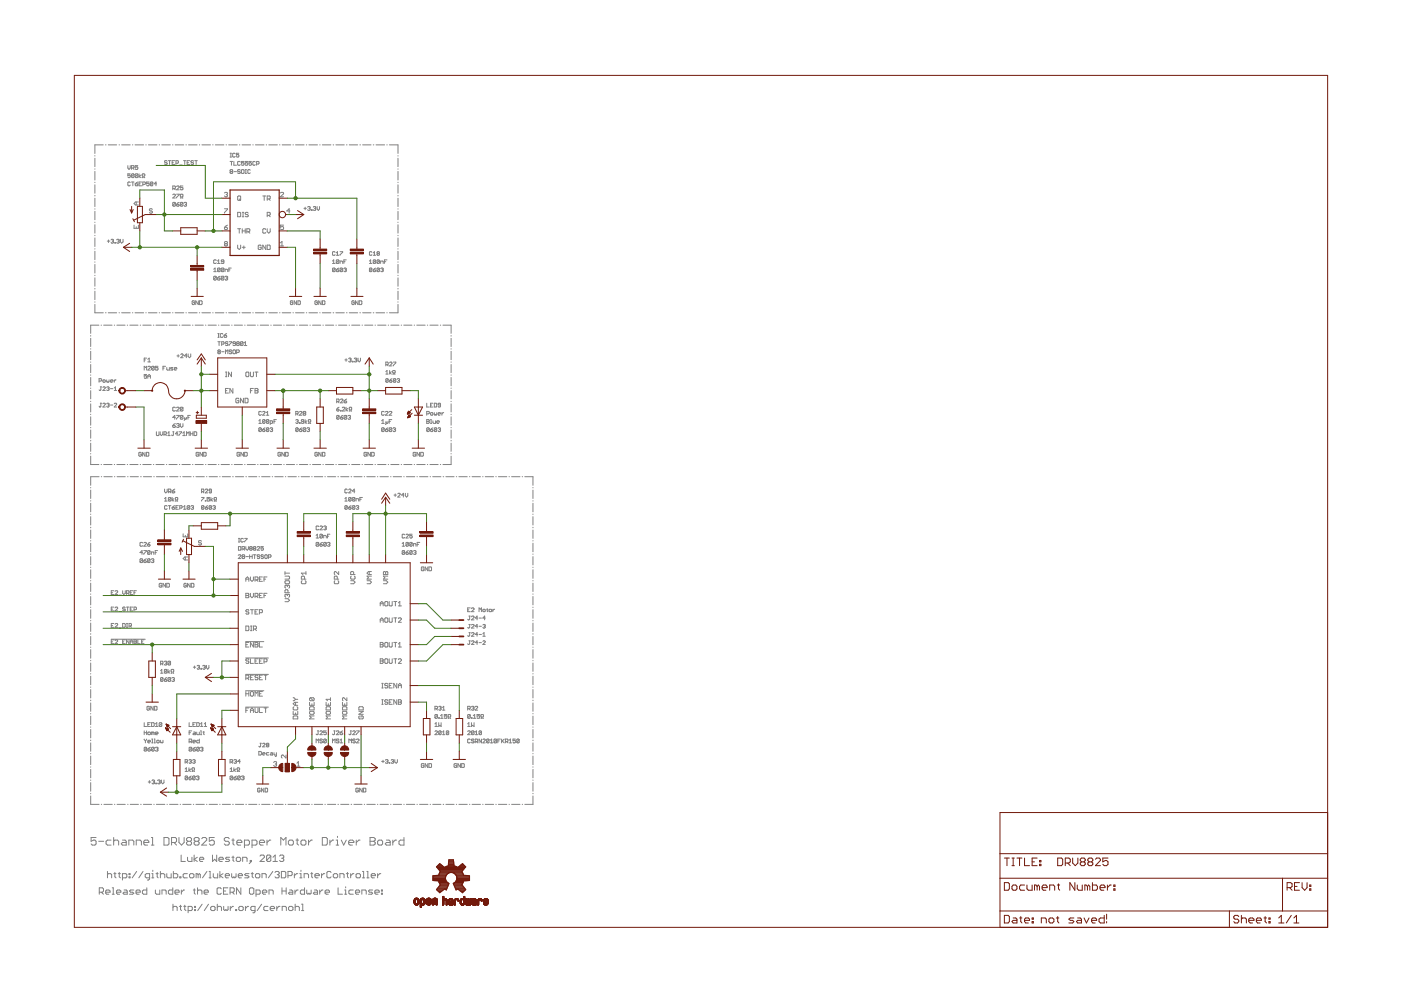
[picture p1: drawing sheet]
<svg xmlns="http://www.w3.org/2000/svg" width="297mm" height="210mm" viewBox="0 0 297 210" stroke-linecap="round" stroke-linejoin="round" font-family="sans-serif">
<g fill="none" stroke="#808080" stroke-width=".21">
<path d="M20.1 33v.1M20.1 33.6v1.7M20.1 35.8v.1M20.1 36.3v1.9M20.1 38.6v.1M20.1 39.2v1.8M21.9 30.7h-1.8v1.8M22.4 30.7h.1M23 30.7h1.7M25.2 30.7h.1M25.8 30.7h1.8M27.1 35.1v.5l.3 .3 .2-.3v-.5"/>
<path d="M27.6 36.9h-.5v.3l.3-.1 .2 .1-.1 .5-.4-.2M27.6 38.7l-.1-.1-.4 .1 .1 .7 .4-.2M27.9 35.6h.4l.1-.4-.5-.1v.8M27.9 38.6h.5M28.1 30.7h.1M28.2 38.6v.8M28.2 35.6l.2 .3M28.4 37l-.1-.1-.4 .1v.5M28.4 37l-.1 .7-.4-.2M28.4 37l-.5 .5M28.6 30.7h1.8M28.7 39h.4l.1 .2-.1 .2h-.3z"/>
<path d="M29.2 37l-.4-.1-.1 .6M29.2 37l-.1 .7h-.3l-.1-.2M29.2 35.1h-.5v.4l.3-.1 .2 .1-.1 .4h-.3l-.1-.1M29.2 37l-.5 .5M29.2 38.6l-.5 .4M29.5 36.9v.8M29.5 39h.2M29.9 37.1l-.4 .3 .4 .3M30 38.6h-.5v.8h.5M30.2 37.7h.1l-.1-.5 .1-.3 .4 .1-.2 .4v.3h.2M30.3 39.1h.4l.1-.4-.5-.1v.8M30.9 30.7h.1"/>
<path d="M31.5 30.7h1.8M31.6 38.6h-.5v.4l.2-.2 .3 .2-.1 .4-.4-.2M32.4 38.7l-.1 .7-.4-.2M32.4 38.7l-.1-.1-.4 .1v.5M32.4 38.7l-.5 .5M33.2 39h-.5l.4-.4v.8M33.8 30.7h.1M34.3 30.7h1.8M35.4 34.2l-.1-.1-.4 .1 .1 .3 .4 .1-.1 .3-.4-.2M35.7 34.1h.5M36 34.1v.8M36.5 34.5h.3"/>
<path d="M36.6 30.7h.1M36.6 40l.6-.1-.1-.5h-.5v.8M36.9 40l.3 .2M37.1 34.1h-.6v.8h.6M37.1 30.7h1.9M37.3 34.6l.5-.1-.1-.4h-.4v.8M37.4 39.6l.2-.2 .4 .2v.1l-.6 .5h.6M38.1 35h.5M38.8 39.4h-.6v.5l.3-.2 .3 .2-.2 .3-.4-.1M38.9 34.1h.5M39.2 34.1v.8M39.4 30.7h.1"/>
<path d="M39.7 34.5h.3M40 30.7h1.8M40.2 34.1h-.5v.8h.5M41 34.2l-.1-.1-.4 .1 .2 .3 .3 .1-.1 .3-.4-.2M41.3 34.1h.5M41.6 34.1v.8M42.3 30.7h.1M42.8 30.7h1.8M45.1 30.7h.1M45.6 30.7h1.9M47.9 30.7h.1M48.5 30.7h1.8"/>
<path d="M48.8 34.2h.5M48.8 33.3h.3M48.8 32.5h.3M48.9 36.4l-.1-.1 .1-.3 .4 .1-.1 .3M48.9 36.4l-.1 .1 .1 .3 .4-.2-.1-.2M48.9 36.4h.3M48.9 32.5v.8M49.1 34.2v.8M49.6 34.2v.8h.5M49.6 36.4h.5M49.9 32.6l-.2-.1-.4 .1 .2 .7 .4-.1M50.6 32.5h-.5v.4l.3-.2 .2 .2-.1 .4-.4-.1"/>
<path d="M50.8 30.7h.1M50.9 34.4l-.1-.2-.4 .2v.5l.1 .1 .4-.1M50.9 36.1l-.1-.1-.4 .1 .1 .3 .4 .1-.1 .3-.4-.2M51.2 36.1l.1-.1 .4 .1v.5l-.4 .2zM51.3 30.7h1.8M51.7 34.2h-.5v.5l.2-.2 .3 .2-.1 .3-.4-.1M52 36h.2M52 36.8h.2M52.1 36v.8M52.5 34.2h-.5v.5l.2-.2 .3 .2-.1 .3-.4-.1M53.1 36.1l-.2-.1-.4 .1v.5l.2 .2 .4-.2M53.3 34.2h-.5v.5l.3-.2 .2 .2-.1 .3-.4-.1"/>
<path d="M53.6 30.7h.1M54.1 34.4l-.1-.2-.4 .2v.5l.1 .1 .4-.1M54.2 30.7h1.8M54.4 34.8l.5-.1-.1-.5h-.4v.8M56.4 30.7h.1M57 30.7h1.8M59.3 30.7h.1M59.8 30.7h1.8M62.1 30.7h.1M62.7 30.7h1.8M64.9 30.7h.1M65.5 30.7h1.8"/>
<path d="M67.8 30.7h.1M68.3 30.7h1.9M70.6 30.7h.1M71.2 30.7h1.8M73.5 30.7h.1M74.1 30.7h1.7M76.3 30.7h.1M76.9 30.7h1.8M79.1 30.7h.2M79.7 30.7h1.8M82 30.7h.1M82.6 30.7h1.8v1.8"/>
<path d="M84.4 33v.1M84.4 33.6v1.7M84.4 35.8v.1M84.4 36.3v1.9M84.4 38.6v.1M84.4 39.2v1.8M20.1 41.4v.2M20.1 42v1.8M20.1 44.3h.1M20.1 44.8v1.8M20.1 47.1v.1M20.1 47.6v1.8"/>
<path d="M20.1 49.9v.1M20.1 50.4v1.9M20.1 52.7v.1M20.1 53.3v1.8M20.1 55.5v.1M20.1 56.1v1.8M20.1 58.4h.1M20.1 58.9v1.8M22.7 51.1h.6M23 50.9v.5M23.5 50.9l.4-.2 .2 .2-.2 .2M23.8 51.1h.1"/>
<path d="M23.9 51.1l.2 .2-.2 .2-.4-.1M24.4 51.4l.1 .1zM24.7 50.9l.5-.2 .1 .2-.1 .2M25 51.1h.2M25.2 51.1l.1 .2-.1 .2-.5-.1M25.5 50.7v.6l.3 .2 .3-.2v-.6M28.4 47.7v.7h.9v-.7M28.9 42.8v.7M28.9 48.1v.3M29.3 42.8h-.6l-.3 .4 .3 .3h.6M32.3 44.4l-.2-.1-.4 .1 .1 .3 .5 .2v.2l-.2 .1-.4-.1M36.6 41.3l.2-.1 .4 .1v.2l-.6 .5h.6"/>
<path d="M37.2 43l-.4-.1-.2 .7M37.2 43l-.1 .7-.5-.1M37.2 43l-.6 .6M37.4 41.2h.6l-.6 .8M37.4 43.3h.5l.1 .3-.4 .1zM38 42.9l-.6 .4M38.2 42h.2l-.2-.4 .2-.4 .4 .1v.3l-.2 .1v.3h.2M38.8 43l-.4-.1-.2 .7M38.8 43v.6l-.2 .1-.4-.1M38.8 43l-.6 .6M39 43l.4-.1 .1 .1-.1 .3M39.3 43.3h.1"/>
<path d="M39.4 43.3l.1 .2-.1 .2-.4-.1M45.3 57.1l.3-.3v.8M45.3 57.6h.6M45.9 58.7l-.5-.1-.1 .6M45.9 55.2l-.2-.1-.4 .1 .1 .7 .5-.2M45.9 58.7l-.2 .7h-.3l-.1-.2M45.9 58.7l-.6 .5M46.1 59h.4l.2 .2-.2 .2h-.3zM46.1 55.9h.6M46.1 55.4l.3-.3v.8M46.7 57l-.2 .6-.4-.1M46.7 57l-.5-.2-.1 .7"/>
<path d="M46.7 57l-.6 .5M46.7 58.6l-.6 .4M47.5 55.5h-.5l-.1-.1 .1-.3 .5 .1v.5l-.2 .2-.4-.2M47.5 57l-.2 .6-.4-.1M47.5 58.7l-.2 .7h-.3l-.1-.2M47.5 57l-.5-.2-.1 .7M47.5 58.7l-.5-.1-.1 .6M47.5 57l-.6 .5M47.5 58.7l-.6 .5M47.6 40.9l.5-.1 .1 .1-.1 .4M47.6 44.3h.6l-.6 .9M47.6 48.2h.5l.1 .3-.4 .2-.2-.2z"/>
<path d="M47.7 57.6v-.5l.6 .1v.4M47.7 58.7l.4-.1 .2 .1-.2 .3M47.8 51.7l-.2-.2 .2-.3 .4 .2-.1 .3M47.8 51.7l-.2 .1 .2 .3 .4-.1-.1-.3M47.8 51.7h.3M47.9 41.3h.2M48 59h.1M48.1 41.3l.1 .1-.1 .3-.5-.1M48.1 59l.2 .1-.2 .3-.4-.2M48.2 47.7l-.6 .5M48.5 57.2h.3M49 56.8h-.5v.8"/>
<path d="M50.4 41.7l.2-.1 .4 .1-.1 .8-.5-.1zM50.4 45h.5l.1 .2-.1 .8h-.5zM50.4 52v.6l.3 .3 .3-.3v-.6M50.4 48.5h.6M50.7 48.5v.9M50.7 42.2l.3 .3M51.4 45h.3M51.4 48.5v.9M51.4 49h.6M51.4 46h.3M51.4 52.4h.6M51.5 45v1"/>
<path d="M51.7 52.1v.7M52 48.5v.9M52.3 49.1h.5l.2-.4-.2-.2h-.5v.9M52.6 45.2l-.4-.2-.2 .3 .5 .2 .1 .3-.1 .2-.5-.2M52.6 49.1l.4 .3M55.4 52.1l-.2-.1-.5 .1v.7l.2 .1 .5-.1v-.4h-.3M55.7 41.6h.7M56 41.6v.9M56.4 48.7l-.2-.2h-.4l-.1 .2v.6l.1 .1 .6-.1M56.4 52v.9l-.7-.9v.9M56.7 42.2h.5l.1-.2-.1-.4h-.5v.9M56.7 45.7h.5l.1-.2-.1-.5h-.5v1"/>
<path d="M56.7 48.5v.6l.3 .3 .3-.3v-.6M56.7 52h.5l.1 .1-.1 .8h-.5zM57 42.2l.3 .3M57 45.7l.3 .3M59.4 51.5l.4-.3v.9M59.4 40.9l.2-.1 .5 .1v.2l-.7 .6h.7M59.4 52.1h.7M60.1 47.7h-.7v.5l.4-.2 .3 .2v.3l-.1 .2-.6-.2M61.5 44.7h-.7l.5-.4v.9M64.4 44.2h.5M64.7 43.9v.6M65.2 43.9l.4-.1 .2 .1-.2 .3"/>
<path d="M65.5 44.2h.1M65.6 44.2l.2 .1-.2 .3-.4-.1M66 44.5l.2 .1zM66.4 43.9l.4-.1 .1 .1-.1 .3M66.7 44.2h.1M66.8 44.2l.1 .1-.1 .3-.4-.1M67.2 43.8v.5l.3 .3 .2-.3v-.5M70.5 55.4l.2-.3v.8M70.5 55.9h.5M71 53.5l-.1-.1-.4 .1 .1 .6 .4-.1M71 57l-.4-.2-.1 .7M71 57l-.1 .6-.4-.1"/>
<path d="M71 57l-.5 .5M71.3 53.6l.3-.2v.7M71.3 57.2h.4l.2 .3-.5 .1zM71.3 54.1h.6M71.9 55.2l-.5-.1-.1 .6M71.9 55.2l-.2 .7-.4-.2M71.9 55.2l-.6 .5M71.9 56.8l-.6 .4M72.1 53.4h.6l-.6 .7M72.1 55.9v-.5l.6 .1v.4M72.7 57l-.5-.2-.1 .7M72.7 57v.5l-.2 .1-.4-.1"/>
<path d="M72.7 57l-.6 .5M72.9 57l.4-.2 .1 .2-.1 .2M72.9 55.5h.3M73.2 57.2h.1M73.3 57.2l.1 .1-.1 .3-.4-.1M73.4 55.1h-.5v.8M78.3 55.9h.5M78.3 55.4l.3-.3v.8M78.8 57v.5l-.1 .1-.4-.1M78.8 57l-.1-.2-.4 .2v.5M78.8 53.5l-.1-.1-.4 .1v.5l.2 .1 .3-.1M78.8 57l-.5 .5"/>
<path d="M79.1 57.2h.4l.1 .3-.3 .1zM79.1 54.1h.5M79.1 53.6l.3-.2v.7M79.6 55.2v.5l-.1 .2-.4-.2M79.6 55.2l-.3-.1-.2 .6M79.6 55.2l-.5 .5M79.6 56.8l-.5 .4M80.1 53.7l-.2-.1 .2-.2 .3 .1-.1 .2M80.1 53.7l-.2 .2 .2 .2 .3-.1-.1-.3M80.1 53.7h.2M80.4 57v.5l-.1 .1-.4-.1M80.4 57l-.3-.2-.2 .7"/>
<path d="M80.4 55.2v.5l-.1 .2-.4-.2M80.4 55.2l-.3-.1-.2 .6M80.4 55.2l-.5 .5M80.4 57l-.5 .5M80.7 57l.4-.2 .1 .2-.1 .2M80.7 55.9v-.5h.4l.1 .5M81 57.2h.1M81.1 57.2l.1 .1-.1 .3-.4-.1M81.5 55.5h.3M82.1 55.1h-.6v.8M84.4 41.4v.2M84.4 42v1.8"/>
<path d="M84.4 44.3h.1M84.4 44.8v1.8M84.4 47.1v.1M84.4 47.6v1.8M84.4 49.9v.1M84.4 50.4v1.9M84.4 52.7v.1M84.4 53.3v1.8M84.4 55.5v.1M84.4 56.1v1.8M84.4 58.4h.1M84.4 58.9v1.8"/>
<path d="M19.2 71.1v.2M19.2 71.7v1.8M19.2 73.9v.1M19.2 74.5v1.8M19.2 76.7v.1M19.2 77.3v1.7M19.2 79.5v.1M20.1 64.5v1.8h1.8M20.1 61.2v.1M20.1 61.7v1.8M20.1 64v.1M21 68.9h-1.8v1.8"/>
<path d="M21.4 68.9h.1M22 68.9h1.8M22.4 66.3h.1M23 66.3h1.7M24.2 68.9h.1M24.8 68.9h1.7M25.2 66.3h.1M25.8 66.3h1.8M27 68.9h.1M27.5 68.9h1.8M28.1 66.3h.1M28.6 66.3h1.8"/>
<path d="M29.7 68.9h.1M30.3 68.9h1.8M30.6 78.5v-.8l.2 .2 .3-.2v.8M30.6 76.3h.2M30.9 66.3h.1M31.1 79.4h-.5v.4l.2-.1 .3 .1-.1 .4-.4-.1M31.1 75.9h-.5v.8M31.3 77.8l.2-.1 .4 .1-.6 .7h.6M31.3 79.8h.6M31.3 76.7h.6M31.3 76.2l.3-.3v.8M31.5 66.3h1.8"/>
<path d="M32.5 68.9h.1M32.7 77.8l-.1-.1-.5 .1v.5M32.7 77.8l-.1 .7-.5-.2M32.7 77.8l-.6 .5M33.1 68.9h1.7M33.5 77.7h-.6v.3l.3-.1 .3 .1-.1 .5-.5-.2M33.8 66.3h.1M34.3 66.3h1.8M34.6 78h.2M35.1 77.7h-.5v.8M35.3 68.9h.1M35.4 77.9l.1 .6h.4v-.6"/>
<path d="M35.8 68.9h1.8M36.6 66.3h.1M36.7 77.9l-.5 .1 .5 .3-.5 .2M37 78.2h.5l-.2-.3-.3 .1v.3l.3 .2M37.1 66.3h1.9M37.5 75.5h.5M37.8 75.2v.5M38 68.9h.1M38.3 75.2l.4-.2 .1 .3-.5 .5h.5M38.6 68.9h1.8M39.4 66.3h.1M39.6 75.5h-.5l.4-.5v.8"/>
<path d="M39.9 75v.6l.3 .2 .2-.2v-.6M40 66.3h1.8M40.8 68.9h.1M41.2 63.9l-.1-.1-.4 .1 .2 .7 .3-.2v-.2h-.2M41.4 68.9h1.7M42 63.8v.8l-.5-.8v.8M42.3 66.3h.1M42.3 63.8l.6 .1-.2 .7h-.4zM42.8 66.3h1.8M43.6 68.9h.1M44.1 68.9h1.8M45.1 66.3h.1"/>
<path d="M45.6 66.3h1.9M46.2 72.5h.5M46.2 71.5h.3M46.2 70.7h.3M46.3 68.9h.1M46.3 74.6l-.1 .1 .1 .3 .4-.1-.1-.3M46.3 74.6l-.1-.2 .1-.2 .4 .1-.1 .3M46.3 74.6h.3M46.3 70.7v.8M46.5 72.5v.8M46.9 68.9h1.8M47 73h.4l.1-.4-.5-.1v.8"/>
<path d="M47 74.6h.5M47.3 70.8l-.2-.1-.4 .1v.6l.2 .1 .4-.1M47.5 71.1h.4l.2 .3-.5 .1zM47.8 75v-.8l.3 .2 .2-.2v.8M47.8 79.9h.3M47.8 78.9h.3M47.9 66.3h.1M48 78.9v1M48.1 70.7l-.6 .4M48.3 72.6l-.1-.1-.4 .1 .1 .2 .4 .2-.1 .3-.4-.2M48.5 66.3h1.8M48.6 72.5h.5l-.5 .8"/>
<path d="M49.1 78.9v1l-.7-1v1M49.1 68.9h.1M49.1 74.3l-.1-.1-.4 .1 .5 .4-.1 .3-.4-.1M49.4 74.3l.1-.1 .4 .1-.1 .7-.4-.1zM49.7 68.9h1.7M49.9 72.8l-.5-.1 .1-.2 .4 .1v.5l-.1 .2-.4-.2M50.2 74.7h.4l.1-.4-.5-.1v.8M50.3 72.8l-.1-.1 .1-.2 .4 .1-.1 .2M50.3 72.8l-.1 .2 .1 .3 .4-.2-.1-.3M50.3 72.8h.3M50.8 66.3h.1M51.3 66.3h1.8"/>
<path d="M51.5 72.6l-.1-.1-.4 .1v.5M51.5 72.6l-.1 .7-.4-.2M51.5 72.6l-.5 .5M51.8 72.7l.2-.2v.8M51.8 73.3h.5M51.9 68.9h.1M52.3 78.9h.3l.2 .2-.2 .8h-.3l-.2-.2v-.6zM52.4 68.9h1.8M53.1 78.9v.8l.2 .2 .4-.2v-.8M53.6 66.3h.1M54.1 78.9h.6M54.2 66.3h1.8"/>
<path d="M54.4 78.9v1M54.6 68.9h.1M55.2 68.9h1.7M56.4 66.3h.1M57 66.3h1.8M57.4 68.9h.1M58 68.9h1.7M59.3 66.3h.1M59.8 66.3h1.8M60.2 68.9h.1M60.7 68.9h1.8M62.1 63.9l-.2-.1-.3 .1 .1 .7 .4-.2v-.2h-.3"/>
<path d="M62.1 66.3h.1M62.7 66.3h1.8M62.9 63.8v.8l-.5-.8v.8M62.9 68.9h.1M63.2 63.8l.5 .1-.1 .7h-.4zM63.5 68.9h1.7M64.9 66.3h.1M65.5 66.3h1.8M65.7 68.9h.1M66.3 68.9h1.7M67.3 63.9l-.1-.1-.4 .1 .1 .7 .4-.2v-.2h-.3M67.8 66.3h.1"/>
<path d="M68.1 63.8v.8l-.5-.8v.8M68.3 66.3h1.9M68.4 63.8l.5 .1-.1 .7h-.4zM68.5 68.9h.1M69 68.9h1.7M70.6 66.3h.1M71.2 68.9h.1M71.2 66.3h1.8M71.8 68.9h1.7M73.1 76.3h.5M73.4 76.1v.5M73.5 66.3h.1"/>
<path d="M73.9 76.1l.4-.2 .1 .2-.1 .2M74 68.9h.1M74.1 66.3h1.7M74.2 76.3h.1M74.3 76.3l.1 .2-.1 .2-.4-.1M74.6 68.9h1.7M74.7 76.6l.2 .1zM75.1 63.9l-.1-.1-.4 .1 .1 .7 .4-.2v-.2h-.2M75.1 76.1l.4-.2 .2 .2-.2 .2M75.4 76.3h.1M75.5 76.3l.2 .3-.2 .1-.4-.1M75.9 75.9v.6l.3 .2 .2-.2v-.6"/>
<path d="M75.9 63.8v.8l-.5-.8v.8M76.2 63.8l.5 .1-.1 .7h-.4zM76.3 66.3h.1M76.8 68.9h.1M76.9 66.3h1.8M77.3 68.9h1.7M79.1 66.3h.2M79.5 68.9h.1M79.7 66.3h1.8M80.1 68.9h1.7M81.8 78.8l.3-.2v.7M81.8 77.3l.5-.1-.1-.4h-.4v.8"/>
<path d="M81.8 79.3h.5M82 66.3h.1M82.1 77.3l.2 .3M82.3 68.9h.1M82.6 78.6v.7M82.6 76.9l.4-.1 .1 .3-.5 .5h.5M82.9 68.9h1.7M83 78.8l-.4 .3 .4 .2M83.2 79.3h.2l-.2-.4 .2-.3 .4 .1-.1 .4v.2h.1M83.4 76.8h.5l-.5 .8M84.4 64.5v1.8h-1.8M84.4 61.2v.1"/>
<path d="M84.4 61.7v1.8M84.4 64v.1M85.1 68.9h.1M85.6 68.9h1.7M87.8 68.9h.1M88.4 68.9h1.7M90.6 68.9h.1M91.2 68.9h1.7M93.4 68.9h.1M93.9 68.9h1.7v1.8M95.6 71.1v.2M95.6 71.7v1.8"/>
<path d="M95.6 73.9v.1M95.6 74.5v1.8M95.6 76.7v.1M95.6 77.3v1.7M95.6 79.5v.1M19.2 80v1.8M19.2 82.3v.1M19.2 82.8v1.8M19.2 85.1v.1M19.2 85.6v1.8M19.2 87.8v.1M19.2 88.4v1.8"/>
<path d="M19.2 90.6v.1M19.2 91.2v1.7M19.2 93.4v.1M19.2 94v1.7M19.2 96.2h.1M19.2 96.7v1.8h1.8M21 80.8h.4l.2-.4-.6-.1v.8M21.3 82h.3M21.3 85.5h.3M21.4 82v.7l-.1 .1-.3-.1M21.4 85.5v.6l-.1 .2-.3-.2M21.4 98.5h.1"/>
<path d="M21.8 80.7l.4-.2 .1 .4-.4 .2zM21.8 82.2l.1-.2 .4 .2-.5 .6h.5M21.8 85.6l.1-.1 .4 .1-.5 .7h.5M22 98.5h1.8M22.6 80.5l.1 .6 .4-.2v-.4M22.6 82.2l.4-.2 .1 .2-.1 .2M22.6 85.6l.4-.1 .1 .1-.1 .3M22.9 82.4h.1M22.9 85.9h.1M23 82.4l.1 .1-.1 .3-.4-.1M23 85.9l.1 .1-.1 .3-.4-.2M23.4 80.8h.5l-.1-.3-.4 .2 .1 .4h.3"/>
<path d="M23.4 82.4h.5M23.4 85.9h.5M24.2 98.5h.1M24.2 80.5v.6M24.2 85.6l.2-.1 .3 .1-.5 .7h.5M24.2 82.3l.3-.3v.8M24.2 82.8h.5M24.6 80.5l-.4 .3M24.8 98.5h1.7M27 98.5h.1M27.5 98.5h1.8M29.7 98.5h.1"/>
<path d="M30 96l-.2-.1-.4 .1 .2 .7 .4-.1v-.3h-.3M30.3 98.5h1.8M30.7 95.9v.8l-.5-.8v.8M31 95.9l.5 .1-.1 .7h-.4zM31.3 80.2v-.5l.3-.3 .3 .3v.5M32.5 98.5h.1M33.1 98.5h1.7M33.2 91.5l.1 .9 .4-.2v-.7M34 91.5v.6l.2 .3 .3-.3v-.6M34.8 92.1l.5-.1-.2-.5h-.3v.9M35 92.1l.3 .3M35.3 98.5h.1"/>
<path d="M35.6 91.8l.2-.3v.9M35.6 92.4h.5M35.8 98.5h1.8M36.6 90.2h.5l.1 .3-.4 .1zM36.6 91.5h.3M36.8 91.5v.7l-.2 .2-.2-.2M37.2 86.5l-.1-.2-.5 .2 .2 .6 .4-.1M37.2 88.5h-.6l.5-.4v.8M37.2 89.8l-.6 .4M37.4 88.1h.6l-.6 .8M37.4 86.5l.2-.2 .4 .2-.6 .6h.6M37.4 89.9l.5-.1 .1 .1-.1 .3"/>
<path d="M37.7 92h-.5l.4-.5v.9M37.7 90.2h.2M37.9 90.2l.1 .2-.1 .2-.5-.1M37.9 91.5h.6l-.6 .9M38 98.5h.1M38.2 89.8v.6l.3 .2 .3-.2v-.6M38.6 98.5h1.8M38.7 91.8l.3-.3v.9M38.7 92.4h.6M38.8 86.5v.5l-.2 .1-.4-.1M38.8 88.2l-.2-.1-.4 .1v.6M38.8 88.2v.6l-.2 .1-.4-.1"/>
<path d="M38.8 86.5l-.2-.2-.4 .2v.5M38.8 88.2l-.6 .6M38.8 86.5l-.6 .5M39.2 88.5l-.2 .6M39.5 88.5l-.1 .4-.2-.1M39.5 92.4v-.9l.3 .3 .3-.3v.9M39.8 88.5h.3M40.4 91.5v.9M40.4 88.1h-.6v.8M40.4 92h.5M40.8 98.5h.1M40.9 91.5v.9"/>
<path d="M41.2 91.5l.5 .2v.5l-.2 .2h-.3zM41.4 98.5h1.7M42.1 96l-.1-.1-.4 .1v.6l.4 .1 .1-.4h-.3M42.9 95.9v.8l-.5-.8v.8M43.2 95.9l.5 .1-.1 .7h-.4zM43.6 98.5h.1M44.1 98.5h1.8M46.3 98.5h.1M46.9 98.5h1.8M47.8 82.8h.3M48.4 82.4h-.6v.9h.6M49.1 98.5h.1"/>
<path d="M49.4 82.4v.9l-.7-.9v.9M49.7 98.5h1.7M50.6 84.6l-.1-.2h-.3l-.2 .2v.6l.2 .2h.3l.1-.2v-.3h-.3M50.8 96l-.1-.1-.4 .1 .1 .7 .4-.1v-.3h-.2M51.6 95.9v.8l-.5-.8v.8M51.6 84.4v1l-.6-1v1M51.9 98.5h.1M51.9 95.9l.5 .1v.6l-.2 .1h-.3zM52 84.4h.4l.2 .2v.6l-.2 .2h-.4zM52.4 98.5h1.8M53.1 82.8h.3M53.7 82.4h-.6v.9"/>
<path d="M54.1 82.4h.4l.2 .1-.2 .3 .2 .4-.2 .1h-.4zM54.1 82.8h.4M54.6 98.5h.1M54.9 89.2l.2-.2v.8M54.9 89.8h.5M55.2 98.5h1.7M55.4 87.4l-.1-.2-.4 .2 .1 .6 .4-.1M55.4 90.8l-.4-.1-.1 .6M55.4 90.8v.5l-.1 .2-.4-.2M55.4 90.8l-.5 .5M55.7 91.1l.5 .1-.1 .3h-.3zM55.7 87.4l.1-.2 .4 .2-.5 .6h.5"/>
<path d="M56.2 89.1l-.1-.1-.4 .1v.5M56.2 89.1l-.1 .7-.4-.2M56.2 89.1l-.5 .5M56.2 90.7l-.5 .4M56.5 87.5l.2-.3v.8M56.5 88h.5M57 89.1l-.1-.1-.4 .1v.5M57 90.8l-.1-.1-.4 .1v.5M57 90.8l-.1 .7-.4-.2M57 89.1l-.1 .7-.4-.2M57 89.1l-.5 .5M57 90.8l-.5 .5"/>
<path d="M57.3 89.8h.4l.1-.2-.1-.4h-.4v.8M57.3 90.8l.4-.1 .1 .1-.1 .3M57.4 98.5h.1M57.5 91.1h.2M57.7 91.1l.1 .1-.1 .3-.4-.2M58 98.5h1.7M58.1 89.3h.2M58.6 89h-.5v.8M59.5 96l-.1-.1-.5 .1v.6l.2 .1 .4-.1v-.3h-.3M60.2 98.5h.1M60.3 95.9v.8l-.6-.8v.8M60.5 95.9l.6 .1-.1 .7h-.5z"/>
<path d="M60.7 98.5h1.8M62.7 87.7l.5-.1-.1-.4h-.4v.8M62.7 89.1l.4-.1 .1 .1-.1 .2M62.9 98.5h.1M63 89.3h.1M63 87.7l.2 .3M63.1 89.3l.1 .2-.1 .3-.4-.2M63.2 90.8l-.1-.1-.4 .1v.5M63.2 90.8l-.1 .7-.4-.2M63.2 90.8l-.5 .5M63.5 98.5h1.7M63.5 89.6h.1v.2h-.1z"/>
<path d="M63.5 91.1h.4l.1 .2-.4 .2zM63.5 87.4l.1-.2 .4 .2-.5 .6h.5M64 90.7l-.5 .4M64.4 87.6l-.1-.1 .1-.3 .4 .2-.1 .2M64.4 87.6l-.1 .1 .1 .3h.3l.1-.1-.1-.3M64.4 89.3h-.4l-.1-.1 .1-.2 .4 .1v.5l-.1 .2-.4-.2M64.4 87.6h.3M64.7 89v.8M64.8 90.8l-.4-.1-.1 .6M64.8 90.8l-.1 .7h-.3l-.1-.2M64.8 90.8l-.5 .5M65.1 90.8l.4-.1 .1 .1-.1 .3"/>
<path d="M65.1 89.2l-.4 .3 .4 .3M65.4 91.1h.1M65.4 89.8h.1l-.1-.5 .1-.3 .4 .1-.1 .4v.3h.1M65.5 91.1l.1 .1-.1 .3h-.3l-.1-.2M65.7 98.5h.1M66.3 98.5h1.7M67.3 96l-.1-.1-.4 .1 .1 .7 .4-.1v-.3h-.3M68.1 95.9v.8l-.5-.8v.8M68.4 95.9l.5 .1-.1 .7h-.4zM68.5 98.5h.1M69 98.5h1.7M71.2 98.5h.1"/>
<path d="M71.4 85.2l.5-.2-.1-.4h-.4v.8M71.4 86.8h.4l.1 .2-.4 .1zM71.6 85.2l.3 .2M71.8 98.5h1.7M71.9 88.2v.6l-.1 .1-.4-.1M71.9 88.2l-.1-.1-.4 .1v.6M71.9 88.2l-.5 .6M71.9 86.3l-.5 .5M72.2 84.7l.1-.1 .4 .1-.5 .7h.5M72.2 88.5h.4l.1 .3-.4 .1zM72.2 87l.1 .1zM72.6 86.5l.1-.2 .4 .2-.5 .6h.5"/>
<path d="M72.7 88.1l-.5 .4M73 85h.4l.1 .3-.4 .1zM73.4 86.3v.8M73.5 88.2l-.1-.1-.4 .1v.6M73.5 88.2v.6l-.1 .1-.4-.1M73.5 88.2l-.5 .6M73.5 84.6l-.5 .4M73.8 88.2l.4-.1 .1 .1-.1 .3M73.8 86.6l-.4 .3 .4 .2M74 98.5h.1M74.1 87.1h.1l-.1-.3 .1-.5 .4 .2-.2 .4v.2h.2M74.1 88.5h.1"/>
<path d="M74.2 88.5l.1 .1-.1 .3-.4-.1M74.6 98.5h1.7M76.8 98.5h.1M77.3 98.5h1.7M77.7 96l-.1-.1-.4 .1v.6l.4 .1 .1-.4h-.3M78.5 95.9v.8l-.5-.8v.8M78.8 95.9l.5 .1v.6l-.1 .1h-.4zM79.5 98.5h.1M80.1 98.5h1.7M80.9 89.2l.3-.2v.8M80.9 89.8h.6M81.5 87.4l-.2-.2-.4 .2 .1 .6h.3l.2-.1"/>
<path d="M81.5 90.8l-.5-.1-.1 .6M81.5 90.8l-.2 .7h-.3l-.1-.2M81.5 90.8l-.6 .5M81.7 87.4l.1-.2 .5 .2-.6 .6h.6M81.7 91.1h.4l.2 .2-.2 .2h-.3zM81.8 89.3l-.1 .7M82.3 89.3l-.2 .5-.3-.2M82.3 90.7l-.6 .4M82.3 98.5h.1M82.3 80.4l-.4-.1-.1 .6M82.3 80.4l-.1 .7-.4-.2M82.3 80.4l-.5 .5"/>
<path d="M82.5 87.4l.1-.2 .5 .2-.6 .6h.6M82.5 89.3h.3M82.6 80.7h.4l.1 .2-.4 .2zM82.9 98.5h1.7M83.1 89h-.6v.8M83.1 90.8l-.5-.1-.1 .6M83.1 90.8l-.2 .7h-.3l-.1-.2M83.1 90.8l-.6 .5M83.1 80.3l-.5 .4M83.3 90.8l.4-.1 .2 .1-.2 .3M83.6 91.1h.1M83.7 91.1l.2 .1-.2 .3-.4-.2"/>
<path d="M83.9 80.4l-.4-.1-.1 .6M83.9 80.4l-.1 .7-.4-.2M83.9 80.4l-.5 .5M84.2 80.4l.4-.1 .1 .1-.1 .3M84.5 80.7h.1M84.6 80.7l.1 .1-.1 .3-.4-.2M85.1 98.5h.1M85.6 98.5h1.7M87.8 98.5h.1M88.1 96l-.1-.1-.4 .1 .1 .7 .4-.1v-.3h-.2M88.4 98.5h1.7M89 95.9v.8l-.6-.8v.8"/>
<path d="M89.2 95.9l.6 .1-.2 .7h-.4zM90.5 89l.5 .1-.1 .2 .1 .3-.1 .2h-.4zM90.5 89.3h.4M90.5 85.5v.8h.5M90.5 87.7h.4l.1-.3-.5-.2v.8M90.6 98.5h.1M91 90.8l-.4-.1-.1 .6M91 90.8v.5l-.1 .2-.4-.2M91 90.8l-.5 .5M91.2 98.5h1.7M91.3 91.1l.5 .1-.1 .3h-.3zM91.3 89h.1v.8"/>
<path d="M91.3 89.8h.2M91.3 87.6l.1-.1 .4 .1-.1 .4h-.3zM91.3 85.9h.2M91.8 89.2v.4l.2 .2h.3v-.6M91.8 85.5h-.5v.8h.5M91.8 90.7l-.5 .4M92.1 85.5l.5 .1-.1 .7h-.4zM92.1 87.5l.1 .5 .4-.1v-.4M92.6 89.5h.5l-.1-.3-.4 .1 .1 .5h.3M92.6 90.8l-.1-.1-.4 .1v.5M92.6 90.8l-.1 .7-.4-.2M92.6 90.8l-.5 .5"/>
<path d="M92.9 87.7h.5l-.1-.2-.4 .1 .1 .4h.3M92.9 90.8l.4-.1 .1 .1-.1 .3M93.1 91.1h.2M93.3 91.1l.1 .1-.1 .3-.4-.2M93.4 98.5h.1M93.4 85.9h-.4l-.1-.2 .1-.2 .4 .1v.5l-.1 .2-.4-.2M93.7 87.5v.5M94.1 87.5l-.4 .2M95.6 96.7v1.8h-1.7M95.6 80v1.8M95.6 82.3v.1M95.6 82.8v1.8"/>
<path d="M95.6 85.1v.1M95.6 85.6v1.8M95.6 87.8v.1M95.6 88.4v1.8M95.6 90.6v.1M95.6 91.2v1.7M95.6 93.4v.1M95.6 94v1.7M95.6 96.2h.1M19.2 103.4h.1M19.2 103.9v1.8M19.2 106.2h.1"/>
<path d="M19.2 106.7v1.8M19.2 109v.1M19.2 109.5v1.8M19.2 111.8v.1M19.2 112.4v1.8M19.2 114.6v.1M19.2 115.2v1.8M19.2 117.5h.1M19.2 118v1.8M21 101.1h-1.8v1.8M21.5 101.1h.1M22 101.1h1.8"/>
<path d="M24.3 101.1h.1M24.8 101.1h1.8M27.1 101.1h.1M27.6 101.1h1.7M29.8 101.1h.1M30.2 118.6l-.1 .7-.4-.1M30.2 115.1l-.1-.1-.4 .1 .1 .7 .4-.1M30.2 117.2h-.5l.4-.5v.8M30.2 118.6l-.4-.1-.1 .7M30.2 118.6l-.5 .6M30.4 101.1h1.7M30.5 116.7h.5l-.5 .8"/>
<path d="M30.5 118.9h.4l.1 .3-.4 .1zM30.5 115.1l.1-.1 .4 .1-.5 .7h.5M31 118.5l-.5 .4M31.3 115.4h.4l.1 .3-.4 .1zM31.8 116.9l-.1-.2-.4 .2v.5M31.8 118.6l-.1-.1-.4 .1v.6M31.8 116.9v.5l-.1 .1-.4-.1M31.8 118.6v.6l-.1 .1-.4-.1M31.8 116.9l-.5 .5M31.8 118.6l-.5 .6M31.8 115l-.5 .4M32.1 117.5v-.5l.5 .2v.3"/>
<path d="M32.1 118.6l.4-.1 .1 .1-.1 .3M32.4 118.9h.1M32.5 118.9l.1 .1-.1 .3-.4-.1M32.6 101.1h.1M32.9 117.2h.3M33.2 101.1h1.7M33.4 116.7h-.5v.8M34.9 106.2h.5M34.9 103.7v.5l.2 .3 .3-.3v-.5M34.9 105.7l.2-.2v.7M35.4 101.1h.1M35.4 107.3l-.1-.1-.4 .1 .1 .7 .4-.2"/>
<path d="M35.7 104.2h.4l.1-.3-.1-.2h-.4v.8M35.7 107.2h.5M36 101.1h1.7M36 107.2v.8M36 104.2l.2 .3M36.2 105.6l-.4-.1-.1 .6M36.2 105.6v.5l-.1 .1-.4-.1M36.2 105.6l-.5 .5M36.5 107.6h.4l.2 .2-.5 .2zM36.5 104.1h.4l.2 .3-.5 .1zM36.5 105.5v.7M36.9 105.7l-.4 .3 .4 .2"/>
<path d="M37.1 103.7l-.6 .4M37.1 107.2l-.6 .4M37.2 106.2h.1l-.1-.3 .1-.4 .4 .1-.1 .4v.2h.1M37.3 107.6h.3M37.8 107.2h-.5v.8h.5M38.1 107.7h.4l.1-.4-.5-.1v.8M38.2 101.1h.1M38.7 101.1h1.8M38.8 113.2v.6h1v-.6M38.9 107.5l.3-.3v.8M38.9 108h.5M39.3 113.5v.3"/>
<path d="M39.3 118.1v.6M39.8 118.1h-.6l-.4 .3 .4 .3h.6M40.2 107.3l-.1-.1-.4 .1v.5M40.2 107.3l-.1 .7-.4-.2M40.2 107.3l-.5 .5M40.5 107.3l.4-.1 .1 .1-.1 .3M40.8 107.6h.1M40.9 107.6l.1 .1-.1 .3-.4-.2M41 101.1h.1M41.5 101.1h1.8M42.7 104.2l.5-.1-.1-.4h-.4v.8M42.7 105.5h.5l-.5 .7"/>
<path d="M42.7 114.7l-.1-.1-.5 .1 .2 .4 .4 .2-.1 .3-.5-.2M43 104.2l.2 .3M43.2 107.3v.5l-.1 .2-.4-.2M43.2 107.3l-.1-.1-.4 .1v.5M43.2 107.3l-.5 .5M43.5 107.6h.4l.1 .2-.3 .2zM43.5 106.1l.2 .1zM43.5 103.9l.4-.2 .1 .3-.5 .5h.5M43.8 101.1h.1M44 107.2l-.5 .4M44.3 101.1h1.8M44.5 105.5h-.6v.4l.3-.2 .3 .2-.2 .3-.4-.1"/>
<path d="M44.7 105.5v.7M44.8 107.3l-.1-.1-.4 .1v.5M44.8 107.3v.5l-.1 .2-.4-.2M44.8 104.1l-.5-.1 .2-.3 .3 .2v.5l-.1 .1-.4-.1M44.8 107.3l-.5 .5M45.1 107.3l.4-.1 .1 .1-.1 .3M45.1 105.7l-.4 .3 .4 .2M45.4 106.2h.1l-.1-.3 .1-.4 .4 .1-.1 .4v.2h.1M45.4 107.6h.1M45.5 107.6l.1 .1-.1 .3-.4-.2M46.6 101.1h.1M47.1 101.1h1.8"/>
<path d="M49.3 101.1h.2M49.9 101.1h1.8M50.5 117.8l.2-.2 .4 .2-.6 .6h.6M50.6 115.9l.5 .1-.2 .7h-.3zM50.6 114.9h.2M50.6 114.2h.2M50.7 114.2v.7M51.3 116.4h.4l.2-.4-.6-.1v.8M51.4 118l-.1-.1 .1-.3 .5 .2-.2 .2M51.4 118l-.1 .1 .1 .3h.3l.2-.1-.2-.3M51.4 118h.3M51.6 114.3l-.2-.1-.3 .1 .1 .6 .4-.1"/>
<path d="M51.6 116.4l.3 .3M51.9 114.2h.5l-.5 .7M52.1 101.1h.1M52.1 115.9v.5l.3 .3 .3-.3v-.5M52.1 118h.6M52.7 101.1h1.8M52.9 117.6v.8M52.9 118h.6M53.1 116.3l-.2-.2 .2-.2 .4 .1-.2 .3M53.1 116.3l-.2 .1 .2 .3 .4-.2-.2-.2M53.1 116.3h.2M53.5 117.6v.8"/>
<path d="M53.7 117.6h.6M53.9 116.3l-.2 .1 .2 .3 .3-.2-.1-.2M53.9 116.3l-.2-.2 .2-.2 .3 .1-.1 .3M53.9 116.3h.2M54 117.6v.8M54.5 116l.2-.1 .3 .1-.5 .7h.5M54.9 101.1h.1M55 117.8l-.1-.2-.4 .2 .2 .2 .3 .1-.1 .3-.4-.1M55.5 101.1h1.7M55.8 115.9h-.5v.4l.3-.2 .2 .2-.1 .4-.4-.2M55.8 117.8l-.1-.2-.4 .2 .2 .2 .3 .1-.1 .3-.4-.1M56.1 117.8l.2-.2 .4 .2-.2 .6-.4-.1z"/>
<path d="M56.9 118.1h.4l.2-.3-.6-.2v.8M57.7 101.1h.1M58.3 101.1h1.7M60.5 101.1h.1M61.1 101.1h1.7M63.3 101.1h.1M63.8 101.1h1.8M66.1 101.1h.1M66.6 101.1h1.8M67 113.5l.3-.2v.8M67 114.1h.6M67.6 111.7l-.2-.2-.4 .2v.5l.2 .1 .4-.1"/>
<path d="M67.6 115.1l-.2-.1-.4 .1v.6M67.6 115.1v.6l-.2 .1-.4-.1M67.6 115.1l-.6 .6M67.8 115.4h.4l.2 .3-.4 .1zM67.8 111.7l.2-.2 .4 .2-.6 .6h.6M68.4 113.4v.5l-.2 .2-.4-.2M68.4 113.4l-.2-.1-.4 .1v.5M68.4 113.4l-.6 .5M68.4 115l-.6 .4M68.6 114.1v-.6h.4l.2 .2v.4M68.6 111.7l.2-.2 .4 .2-.2 .3M68.9 101.1h.1"/>
<path d="M68.9 112h.1M69 112l.2 .1-.2 .2-.4-.1M69.2 115.1l-.2-.1-.4 .1v.6M69.2 115.1v.6l-.2 .1-.4-.1M69.2 115.1l-.6 .6M69.4 101.1h1.8M69.4 115.1l.4-.1 .1 .1-.1 .3M69.4 113.7h.3M69.7 115.4h.1M69.8 115.4l.1 .2-.1 .2-.4-.1M69.9 113.3h-.5v.8M71.6 101.1h.2"/>
<path d="M72.2 101.1h1.8M73.1 105.7l.3-.2v.7M73.1 106.2h.5M73.6 103.9l-.1-.2-.4 .2v.5l.1 .1 .4-.1M73.6 107.3l-.1-.1-.4 .1v.5M73.6 107.3v.5l-.1 .2-.4-.2M73.6 107.3l-.5 .5M73.9 107.6h.4l.1 .2-.3 .2zM73.9 103.9l.4-.2 .1 .3-.5 .5h.5M74.4 101.1h.2M74.4 105.6l-.1-.1-.4 .1v.5M74.4 105.6v.5l-.1 .1-.4-.1"/>
<path d="M74.4 105.6l-.5 .5M74.4 107.2l-.5 .4M75 101.1h1.8M75.2 105.6l-.1 .6-.4-.1M75.2 105.6l-.1-.1-.4 .1v.5M75.2 107.3l-.1-.1-.4 .1v.5M75.2 107.3l-.1 .7-.4-.2M75.2 105.6l-.5 .5M75.2 107.3l-.5 .5M75.2 104.1h-.5l.4-.4v.8M75.5 106.2v-.5h.4l.1 .5M75.5 107.3l.4-.1 .1 .1-.1 .3"/>
<path d="M75.8 107.6h.1M75.9 107.6l.1 .1-.1 .3-.4-.2M76.3 105.9h.3M76.8 105.5h-.5v.7M77.2 101.1h.1M77.8 101.1h1.8M80 101.1h.1M80.6 101.1h1.7M82.8 101.1h.1M83.4 101.1h1.7M83.5 105h.5M83.8 104.7v.6"/>
<path d="M84.3 104.7l.2-.1 .3 .1-.5 .7h.5M85.3 115.8h.5M85.3 115.3l.2-.3v.8M85.6 101.1h.1M85.7 105h-.6l.4-.4v.8M85.8 113.4l-.1-.1-.4 .1v.5l.1 .2 .4-.2M85.8 116.9v.5l-.1 .1-.4-.1M85.8 116.9l-.1-.2-.4 .2v.5M85.8 116.9l-.5 .5M85.9 104.6v.5l.3 .3 .3-.3v-.5M86.1 113.4l.1-.1 .4 .1-.5 .7h.5M86.1 117.2h.4l.1 .2-.4 .1z"/>
<path d="M86.2 101.1h1.7M86.6 115.1l-.1-.1-.4 .1v.6M86.6 115.1v.6l-.1 .1-.4-.1M86.6 115.1l-.5 .6M86.6 116.7l-.5 .5M87.4 113.3h-.5v.4l.2-.2 .3 .2-.1 .4-.4-.2M87.4 115.1l-.1-.1-.4 .1v.6M87.4 115.1v.6l-.1 .1-.4-.1M87.4 116.9l-.1-.2-.4 .2v.5M87.4 116.9v.5l-.1 .1-.4-.1M87.4 115.1l-.5 .6M87.4 116.9l-.5 .5"/>
<path d="M87.7 116.9l.4-.2 .1 .2-.1 .3M87.7 115.8v-.5h.4l.1 .5M87.9 117.2h.2M88.1 117.2l.1 .1-.1 .2-.4-.1M88.4 101.1h.1M88.4 115.4h.3M89 101.1h1.7M89 115h-.6v.8M91.2 101.1h.1M91.7 101.1h1.8M93.9 101.1h.2M94.5 101.1h1.8"/>
<path d="M96.7 101.1h.1M97.3 101.1h1.8M99.5 101.1h.1M100.1 101.1h1.8M102.3 101.1h.1M102.9 101.1h1.8M105.1 101.1h.1M105.7 101.1h1.8M107.9 101.1h.1M108.5 101.1h1.7M110.7 101.1h.1M111.3 101.1h1.7v1.8"/>
<path d="M113 103.4h.1M113 103.9v1.8M113 106.2h.1M113 106.7v1.8M113 109v.1M113 109.5v1.8M113 111.8v.1M113 112.4v1.8M113 114.6v.1M113 115.2v1.8M113 117.5h.1M113 118v1.8"/>
<path d="M19.2 120.3h.1M19.2 120.8v1.8M19.2 123.1v.1M19.2 123.6v1.8M19.2 125.9v.1M19.2 126.5v1.8M19.2 128.7v.1M19.2 129.3v1.8M19.2 131.6h.1M19.2 132.1v1.8M19.2 134.3v.2M19.2 134.9v1.8"/>
<path d="M19.2 137.2v.1M19.2 137.7v1.9M23.6 125.7h.3M23.6 136.1h.3M23.6 129.1h.3M23.6 132.6h.3M23.6 135.5h7.2M24.1 125.2h-.5v.9h.5M24.1 128.7h-.5v.8h.5M24.1 132.2h-.5v.8h.5M24.1 135.7h-.5v.8h.5M24.4 135.8l.4-.1 .1 .3-.5 .5h.5"/>
<path d="M24.4 125.4l.2-.2 .3 .2v.1l-.5 .6h.5M24.4 128.9l.4-.2 .1 .3-.5 .5h.5M24.4 132.4l.4-.2 .1 .3-.5 .5h.5M25.2 136.6h.5M25.2 126.2h.5M25.2 129.6h.5M25.2 133.1h.5M26 136.1h.3M26 125.2v.6l.3 .3 .3-.3v-.6M26 132.2h.4l.2 .2-.2 .6h-.4zM26.6 128.9l-.2-.2h-.3l-.1 .3 .4 .1 .2 .3-.2 .1-.4-.1M26.6 135.7h-.6v.8h.6"/>
<path d="M26.8 125.8l.6-.1v-.3l-.6-.2v.9M26.8 128.7h.6M26.8 132.2h.3M26.8 133h.3M26.9 132.2v.8M27.1 128.7v.8M27.1 125.8l.3 .3M27.4 132.7l.5-.1-.2-.4h-.3v.8M27.4 135.7v.8l-.6-.8v.8M27.6 136.5v-.5l.3-.3 .3 .3v.5M27.6 125.7h.3M27.6 136.1h.6"/>
<path d="M27.6 129.1h.3M27.6 132.7l.3 .3M28.2 125.2h-.6v.9h.6M28.2 128.7h-.6v.8h.6M28.4 135.7h.4l.1 .1-.1 .7h-.4zM28.4 129.3l.5-.2-.1-.4h-.4v.8M28.4 125.7h.3M28.4 136.1h.4M28.9 125.2h-.5v.9M29.2 135.7v.8h.5M30 136.1h.3M30.5 135.7h-.5v.8h.5"/>
<path d="M34.3 123.8l-.1-.1-.4 .1v.6l.4 .1 .1-.4h-.3M35.1 123.7v.8l-.5-.8v.8M35.4 123.7h.4l.1 .1-.1 .7h-.4zM39.5 123.8l-.1-.1-.4 .1 .1 .7 .4-.1v-.3h-.2M40.3 123.7v.8l-.5-.8v.8M40.6 123.7h.4l.1 .1-.1 .7h-.4zM52.1 136h3.8M52.1 139.5h4.8M52.1 123.3v-.7l.4-.3 .3 .3v.7M52.1 125.8h.5l.2 .2-.2 .7h-.5zM52.1 132.7h.5l.2 .2-.2 .8h-.5zM52.1 136.7h.4"/>
<path d="M52.1 122.8h.7M52.1 126.3h.5M52.8 129.4l-.2-.1h-.3l-.2 .1 .2 .3h.3l.2 .2-.2 .3-.5-.1M52.8 136.2h-.7v1h.7M52.8 139.9l-.2-.2h-.3l-.2 .2 .2 .2h.3l.2 .2-.2 .4h-.3l-.2-.2M53.1 122.3v.7l.3 .3 .3-.3v-.7M53.1 125.8v.6l.3 .3 .3-.3v-.6M53.1 139.7v1h.6M53.1 129.3h.6M53.1 133.7h.3M53.1 132.7h.3M53.3 132.7v1"/>
<path d="M53.4 129.3v.9M53.7 133.4h.5l.2-.5-.2-.2h-.5v1M53.7 136.2v1l-.6-1v1M54.1 123h.4l.2-.5-.2-.2h-.4v1M54.1 126.4h.4l.2-.4-.2-.2h-.4v.9M54.1 136.2h.4l.2 .2-.2 .3 .2 .3-.2 .2h-.4zM54.1 136.7h.4M54.1 129.7h.3M54.1 133.4l.3 .3M54.4 123l.3 .3M54.4 126.4l.3 .3M54.7 129.3h-.6v.9h.6"/>
<path d="M54.7 139.7h-.6v1h.6M55 129.9h.5l.1-.2-.1-.4h-.5v.9M55 136.2v1h.6M55 122.8h.3M55 126.3h.3M55.6 122.3h-.6v1h.6M55.6 125.8h-.6v.9h.6M55.6 139.7h-.6v1h.6M56 122.8h.3M56 126.3h.3M56.6 122.3h-.6v1M56.6 125.8h-.6v.9"/>
<path d="M60.4 126.9h.7l.3 .4-.3 .3h-.7M60.4 123.3l.8-.2 .2 .2v.3l-.2 .2h-.6l-.2-.2zM60.4 122.2h.8l.2 .1-.2 .5h-.8M60.4 121.5h1M60.4 121.2v.6M60.9 124.2l-.1-.1-.4 .1v.4l.2 .1M60.9 124.2l.2-.1 .3 .1v.4l-.2 .1M60.9 126.1l.2-.1 .3 .1v.4l-.2 .1M60.9 126.1l-.1-.1-.4 .1v.4l.2 .1M60.9 124.2v.2M60.9 126.1v.2M61.1 125.7v-.5l-.2-.2h-.3l-.2 .2v.5h1"/>
<path d="M64.1 123.1l-.2 .2v.3l.2 .2h.6l.2-.2v-.3l-.2-.2M64.6 122.8v-.5l-.2-.1h-.3l-.2 .1v.5h1M64.9 121.2v.6M64.9 121.5h-1l.3 .3M71 123.1l-.1 .2 .1 .5h.6l.2-.2v-.3l-.2-.2M71.5 122.8v-.5l-.2-.1h-.3l-.1 .6h.9M71.8 121.2v.6l-.8-.6-.1 .2 .1 .4M74.3 123.1h.7l.3 .3-.3 .4h-.7M74.5 122.2l-.2 .1 .2 .5h.6l.2-.2-.2-.4M75 121.8v-.4l-.2-.2h-.3l-.2 .6h1M77.8 123.1h.7l.3 .3-.3 .4h-.7M78.3 121.2v.6"/>
<path d="M78.8 122.2h-1l.3 .3-.3 .3h1M78.8 121.2h-.7l-.3 .3 .3 .3h.7M80.6 136.2h.5l.1 .2-.1 .3 .1 .3-.1 .2h-.5zM80.6 128.5v-.7l.4-.3 .2 .3v.7M80.6 131.9v-.6l.4-.3 .2 .3v.6M80.6 139.7h.5l.1 .2-.1 .2 .1 .4-.1 .2h-.5zM80.6 136.7h.5M80.6 131.5h.6M80.6 128h.6M81.3 123.1h.6l.3 .3-.3 .4h-.6M81.4 121.2l.4 .2 .3-.2 .1 .6h-.9zM81.7 131h.4l.1 .2v.6l-.1 .1-.5-.1z"/>
<path d="M81.7 127.5h.4l.1 .2v.6l-.1 .2-.5-.2zM81.7 136.2h.4l.1 .2v.6l-.1 .2h-.4l-.1-.2zM81.7 139.7h.4l.1 .2v.6l-.1 .2h-.4l-.1-.2zM81.8 121.4v.4M82.2 122.2h-.9l.3 .3-.3 .3h.9M82.5 127.5v.8l.2 .2 .5-.2v-.8M82.5 131v.8l.2 .1 .5-.1v-.8M82.5 136.2v.8l.2 .2h.3l.2-.2v-.8M82.5 139.7v.8l.2 .2h.3l.2-.2v-.8M83.5 139.7h.6M83.5 136.2h.6M83.5 131h.6"/>
<path d="M83.5 127.5h.6M83.8 127.5v1M83.8 131v.9M83.8 136.2v1M83.8 139.7v1M84.5 131.2l.1-.2h.3l.2 .2-.6 .7h.6M84.5 139.9l.1-.2h.3l.2 .2-.6 .8h.6M84.5 137.2h.6M84.5 136.5l.3-.3v1M84.5 127.8l.3-.3v1M84.5 128.5h.6M89.9 120.3l-.1-.1-.5 .1 .2 .7 .4-.1v-.3h-.3"/>
<path d="M90.7 120.2v.8l-.6-.8v.8M90.9 120.2l.6 .1-.1 .7h-.5zM99.2 129.3h.2M99.4 134.1h.3M99.4 135.9h.3M99.4 132.4h.3M99.4 130.6h.3M99.6 130.6v.7l-.2 .1-.2-.1M99.6 132.4v.6l-.2 .2-.2-.2M99.6 134.1v.7l-.2 .1-.2-.1M99.6 135.9v.6l-.2 .1-.2-.1M99.7 128.9h-.5v.8h.5"/>
<path d="M100 130.8l.1-.2 .4 .2-.5 .6h.5M100 129.1l.1-.2 .4 .2-.5 .6h.5M100 132.5l.1-.1 .4 .1-.5 .7h.5M100 134.3l.1-.2 .4 .2-.5 .6h.5M100 136l.1-.1 .4 .1-.5 .6h.5M101.3 132.8h-.5l.3-.4v.8M101.3 131h-.5l.3-.4v.8M101.3 134.5h-.5l.3-.4v.8M101.3 136.3h-.5l.3-.4v.7M101.6 129.7v-.8l.2 .3 .3-.3v.8M101.6 131h.5M101.6 134.5h.5"/>
<path d="M101.6 136.3h.5M101.6 132.8h.5M102.4 132.5l.4-.1 .1 .1-.1 .3M102.4 136l.1-.1 .4 .1-.5 .6h.5M102.4 134.9h.5M102.4 134.4l.2-.3v.8M102.5 129.2l.4 .1-.1 .4-.4-.1zM102.6 132.8h.2M102.8 132.8l.1 .1-.1 .3-.4-.2M102.9 131h-.5l.4-.4v.8M103.2 129.2h.2M103.3 129.1l.1 .6"/>
<path d="M103.8 129.2l.4 .1-.1 .4-.4-.1zM104.5 129.2v.5M104.9 129.2l-.4 .2M113 120.3h.1M113 120.8v1.8M113 123.1v.1M113 123.6v1.8M113 125.9v.1M113 126.5v1.8M113 128.7v.1M113 129.3v1.8M113 131.6h.1"/>
<path d="M113 132.1v1.8M113 134.3v.2M113 134.9v1.8M113 137.2v.1M113 137.7v1.9M19.2 140v.1M19.2 140.6v1.7M19.2 142.8v.1M19.2 143.4v1.8M19.2 145.7h.1M19.2 146.2v1.8M19.2 148.4v.2"/>
<path d="M19.2 149v1.8M19.2 151.3v.1M19.2 151.8v1.9M19.2 154.1v.1M19.2 154.7v1.7M19.2 156.9v.1M19.2 157.5v1.8M19.2 159.7v.1M30.6 153.2v.8h.5M30.6 155.3h.5M30.6 155v.8M30.6 156.7l.2 .4"/>
<path d="M30.8 157.1v.4M31.1 155v.8M31.1 156.7l-.3 .4M31.1 158.6v.5l-.1 .1-.4-.1M31.1 158.6l-.1-.2-.4 .2v.5M31.1 158.6l-.5 .5M31.3 155.3l.5-.1 .1 .4-.4 .2-.2-.2zM31.3 157.3h.6l-.1-.3-.5 .1v.3l.5 .1M31.3 158.8h.5l.1 .3-.4 .1-.2-.1zM31.3 153.6h.3M31.7 149.9l-.2-.1-.3 .1 .1 .7 .4-.2v-.3h-.3M31.9 153.2h-.6v.8h.6"/>
<path d="M31.9 158.4l-.6 .4M32.1 156.7h.2v.8M32.1 153.2l.6 .2-.1 .6h-.5zM32.1 157.5h.3M32.4 155.3l-.3-.1v.6M32.4 155.3v.5M32.4 155.3l.2-.1 .1 .1v.5M32.5 149.8v.8l-.5-.8v.8M32.7 158.6l-.1-.2-.5 .2v.5M32.7 156.7h.1v.8M32.7 157.5h.2M32.7 158.6l-.1 .6-.5-.1"/>
<path d="M32.7 158.6l-.6 .5M32.8 149.8l.5 .1-.1 .7h-.4zM32.9 155.5h.6l-.1-.3-.5 .1v.3l.5 .2M32.9 154h.6M32.9 158.6l.5-.2 .1 .2-.1 .2M32.9 153.5l.3-.3v.8M33.2 157.1l.4-.1 .2 .4-.4 .1zM33.2 158.8h.2M33.4 158.8l.1 .2-.1 .2-.5-.1M34 157v.4l.2 .1 .4-.1v-.4M34 140.7l.6-.1-.2-.4h-.4v.8M34 142.2l.3-.3v.8"/>
<path d="M34 142.7h.6M34.3 153.4v.5l-.1 .1-.4-.1M34.3 153.4l-.1-.2-.4 .2v.5M34.3 140.7l.3 .3M34.3 153.4l-.5 .5M34.6 143.8l-.2-.1-.4 .1v.5M34.6 143.8v.5l-.2 .2-.4-.2M34.6 143.8l-.6 .5M34.9 140.3l.3-.1 .2 .1-.2 .3M34.9 144.1h.3l.2 .2-.4 .2zM35.1 140.6h.1M35.2 140.6l.2 .1-.2 .3-.3-.1"/>
<path d="M35.4 142.1v.5l-.2 .1-.3-.1M35.4 143.7l-.5 .4M35.4 142.1l-.2-.2-.3 .2v.5M35.4 142.1l-.5 .5M35.6 141.9v.8M36 142.2l-.4 .3 .4 .2M36.2 143.8l-.2 .7-.4-.2M36.2 143.8l-.2-.1-.4 .1v.5M36.2 140.3l-.2-.1-.4 .1v.6M36.2 140.3l-.2 .7-.4-.1M36.2 143.8l-.6 .5M36.2 140.3l-.6 .6"/>
<path d="M36.3 142.7h.1l-.1-.4 .1-.4 .4 .2-.1 .4v.2h.1M36.4 143.8l.4-.1 .2 .1-.2 .3M36.7 144.1h.1M36.8 144.1l.2 .1-.2 .3-.4-.2M40.1 157.3h.4l.2-.2-.2-.4h-.4v.8M40.1 153.2v.8h.6M40.1 155.3h.3M40.4 157.3l.3 .2M40.7 155h-.6v.8M40.7 158.6l-.5-.2-.1 .7M40.7 158.6l-.2 .6-.4-.1M40.7 158.6l-.6 .5"/>
<path d="M40.9 157.3h.6l-.2-.3-.4 .1v.3l.4 .1M40.9 158.8h.4l.2 .3-.5 .1zM40.9 153.6h.3M41 141.5h.5M41 155.2l.5 .1v.5h-.5l-.1-.2 .1-.1h.5M41.2 141.2v.5M41.5 153.2h-.6v.8h.6M41.5 158.4l-.6 .4M41.7 155.2l.1 .6h.5v-.6M41.7 153.2l.6 .2v.5l-.2 .1h-.4zM41.8 141.2l.4-.1 .1 .1-.1 .3M42 141.5h.2"/>
<path d="M42.2 141.5l.1 .1-.1 .3-.4-.2M42.3 156.7v.8h-.5l-.1-.4 .6-.1M42.3 158.6l-.5-.2-.1 .7M42.3 158.6v.5l-.2 .1-.4-.1M42.3 158.6l-.6 .5M42.5 155.8h.3M42.5 155h.1v.8M42.5 154h.5M42.5 158.6l.4-.2 .1 .2-.1 .2M42.5 153.5l.3-.3v.8M42.6 141.7l.1 .2zM42.8 158.8h.1"/>
<path d="M42.9 158.8l.1 .2-.1 .2-.4-.1M43 141.2l.4-.1 .1 .1-.1 .3M43 155.2h.3M43.2 155.1l.1 .7M43.2 141.5h.2M43.3 154h.5M43.3 153.5l.3-.3v.8M43.4 141.5l.1 .1-.1 .3-.4-.2M43.8 141.1v.5l.2 .3 .3-.3v-.5M52.1 149.9h4.8M52.1 146.5h3.8M52.1 143h4.8"/>
<path d="M52.1 143.8h.5l.2-.2-.2-.4h-.5v.9M52.1 146.6v1M52.1 150.6h.4M52.1 147.1h.7M52.5 143.8l.3 .3M52.8 150.1h-.7v1M52.8 146.6v1M53.1 146.8l.2-.2 .4 .2v.6l-.1 .2-.5-.2zM53.1 151.1v-.7l.3-.3 .3 .3v.7M53.1 143.6h.3M53.1 150.6h.6M53.7 143.2h-.6v.9h.6"/>
<path d="M54.1 147.6v-1l.3 .4 .3-.4v1M54.1 150.1l.1 1h.3l.2-.2v-.8M54.1 140.1h.3M54.7 143.3l-.2-.1h-.3l-.1 .3 .4 .1 .2 .4-.2 .1h-.3l-.1-.1M54.9 159.3l.5 .2v.5l-.1 .1h-.4zM55 150.1v1h.6M55 143.6h.3M55 140.1h.3M55 147.1h.3M55.1 157.6h.3M55.3 157.6v.6l-.2 .2-.2-.2M55.6 143.2h-.6v.9h.6"/>
<path d="M55.6 146.6h-.6v1h.6M55.7 159.8h.5l-.1-.2-.4 .1 .1 .4h.3M55.7 157.7l.1-.1 .4 .1-.5 .7h.5M56 140.3h.4l.2-.4-.2-.2h-.4v1M56 150.1h.6M56 143.2h.6M56.3 143.2v.9M56.3 150.1v1M56.6 158l-.1-.2 .1-.2 .4 .1-.1 .3M56.6 158l-.1 .1 .1 .3 .4-.2-.1-.2M56.6 158h.3M57 159.6l-.5 .1 .1 .4h.4"/>
<path d="M57.4 159.6l.4 .1v.4h-.4l-.1-.1 .1-.2h.4M58.1 159.6l.1 .5h.4M58.6 159.6v.7l-.3 .1M62.2 150.8v.7h.9v-.7M62.2 152l.1-.2h.7l.1 .2v.4h-.9zM62.2 147.9l.5 .4M62.3 149.8l-.1 .2v.4l.1 .1h.7l.1-.1v-.4l-.1-.2M62.7 148.9v.6M62.7 151.2v.3M62.7 148.3l-.5 .3M62.7 148.3h.4M63.1 148.9h-.6l-.3 .3 .3 .3h.6"/>
<path d="M65.6 151l.2-.2h.6l.2 .5-.2 .2h-.6zM65.6 148.9v.6h1v-.6M65.6 150l.2-.2h.6l.2 .2v.5h-1zM65.8 147.9l-.2 .5 .2 .2h.6M65.8 147.9h.6l.2 .2-.2 .5M65.8 147.9l.6 .7M66.1 149.2v.3M66.6 151.8h-1l.4 .3-.4 .3h1M67 157.5v-.8l.3 .3 .3-.3v.8M67.3 155h.3M67.4 155v.6l-.1 .2-.3-.2M67.8 155.1l.2-.1 .4 .1-.6 .7h.6"/>
<path d="M68.4 156.8l-.4-.1-.2 .3 .4 .1 .2 .3-.2 .1-.4-.1M69.1 148.9v.6h1v-.6M69.2 156.8l-.6 .6M69.2 155h-.6v.3l.3-.1 .3 .1v.3l-.2 .2-.4-.2M69.2 156.8l-.4-.1-.2 .7M69.2 156.8v.6l-.2 .1-.4-.1M69.3 150.8h.6l.2 .5-.2 .2h-.6l-.2-.2zM69.3 149.8h.6l.2 .2v.5h-1zM69.6 149.2v.3M70.1 151.8h-1l.3 .3-.3 .3h1M70.1 148.3h-1l.3 .3M70.1 147.9v.7"/>
<path d="M70.5 157.5v-.8l.2 .3 .3-.3v.8M70.7 155h.3M70.9 155v.6l-.2 .2-.2-.2M71.3 155.1l.1-.1 .5 .1-.6 .7h.6M71.9 156.8l-.5-.1-.1 .3 .4 .1 .2 .3-.2 .1-.4-.1M72.1 155.3h.4l.2 .3-.5 .2zM72.1 157.5h.6M72.1 157l.3-.3v.8M72.6 148.9v.6h.9v-.6M72.7 155l-.6 .3M72.7 149.8h.7l.1 .2v.5h-.9zM72.7 150.8h.7l.1 .5-.1 .2h-.7l-.1-.2z"/>
<path d="M73.1 149.2v.3M73.5 147.9v.7l-.8-.7-.1 .2 .1 .5M73.5 151.8h-.9l.3 .3-.3 .3h.9M74 157.5v-.8l.3 .3 .2-.3v.8M74.3 155h.2M74.4 155v.6l-.1 .2-.3-.2M74.8 155.1l.1-.1 .4 .1-.5 .7h.5M75.3 156.8l-.4-.1-.1 .3 .4 .1 .1 .3-.1 .1-.4-.1M75.6 155h.5l-.5 .8M75.6 156.8l.1-.1 .4 .1-.5 .7h.5M76.1 150.8h.9l-.9 .7h.9M76.2 149.8h.6l.2 .2v.5h-.9z"/>
<path d="M76.2 151.8l-.1 .2 .1 .4h.6l.2-.1-.2-.5h-.3v.3M80.6 140.1h.5M81 149.3h.2M81 148.4h.2M81 145.9h.2M81 144.9h.2M81.1 144.9v1M81.1 148.4v.9M82.2 145.1l-.1-.2h-.4l-.1 .3 .5 .2 .1 .3-.1 .2h-.4l-.1-.2M82.2 148.5l-.1-.1h-.4l-.1 .3 .1 .2h.4l.1 .3-.1 .1h-.4l-.1-.1M82.5 148.9h.4M82.5 145.4h.4"/>
<path d="M83.2 144.9h-.7v1h.7M83.2 148.4h-.7v.9h.7M84.1 144.9v1l-.6-1v1M84.1 148.4v.9l-.6-.9v.9M84.5 148.4h.4l.2 .1-.2 .4 .2 .3-.2 .1h-.4zM84.5 148.9h.4M84.5 145.9v-.7l.3-.3 .3 .3v.7M84.5 145.4h.6M92.2 150.3h.4l.2-.4-.6-.1v.8M92.2 155.1l.1-.1 .5 .1-.6 .7h.6M92.2 153.5l.3-.3v.8M92.2 154h.6"/>
<path d="M92.5 150.3l.3 .3M92.8 151.6l-.6 .6M92.8 151.6v.6l-.2 .1-.4-.1M92.8 151.6l-.5-.1-.1 .7M93 149.9l.4-.1 .1 .1-.1 .2M93 152.2l.1 .1zM93 153.2v.8l.3-.2 .2 .2v-.8M93.3 150.1h.1M93.4 150.1l.1 .2-.1 .3-.4-.2M93.4 152.3h.5M93.4 151.7l.3-.2v.8M93.5 155.1v.5l-.1 .2-.4-.2"/>
<path d="M93.5 155.1l-.1-.1-.4 .1v.5M93.5 155.1l-.5 .5M93.8 150.6h.5M93.8 155.8h.5M93.8 155.2l.3-.2v.8M93.8 150l.3-.2v.8M94.8 151.5h-.6v.4l.3-.2 .3 .2-.2 .4-.4-.1M95 152.3h.1l-.1-.4 .1-.4 .5 .1-.2 .4v.3h.2M95.1 155.1v.5l-.1 .2-.4-.2M95.1 155.1l-.1-.1-.4 .1v.5M95.1 155.1l-.5 .5M99.2 155.1l.1-.1 .4 .1-.5 .7h.5"/>
<path d="M99.2 150.3h.4l.1-.4-.5-.1v.8M99.2 154h.5M99.2 153.5l.2-.3v.8M99.4 150.3l.3 .3M99.7 151.6l-.4-.1-.1 .7M99.7 151.6l-.1 .7-.4-.1M99.7 156.8l-.1-.1-.4 .1 .1 .7 .4-.1M99.7 151.6l-.5 .6M100 149.9l.3-.1 .2 .1-.2 .2M100 152.2l.1 .1zM100 153.2v.8l.2-.2 .3 .2v-.8M100.2 150.1h.1"/>
<path d="M100.3 150.1l.2 .3-.2 .2-.3-.2M100.3 152.3h.6M100.3 151.7l.3-.2v.8M100.5 155.1v.5l-.2 .2-.3-.2M100.5 155.1l-.4-.1-.1 .6M100.5 156.8l-.4-.1-.1 .3 .3 .1 .2 .3-.2 .1-.3-.1M100.5 155.1l-.5 .5M100.8 149.9l.1-.1 .4 .1-.5 .7h.5M100.8 155.8h.5M100.8 155.2l.2-.2v.8M100.8 157.3h.3l.2-.2-.2-.4h-.3v.8M101 157.3l.3 .2"/>
<path d="M101.7 151.5h-.6v.4l.3-.2 .3 .2-.1 .4-.5-.1M101.9 152.3h.2l-.2-.4 .2-.4 .4 .1-.1 .4v.3h.1M102.1 155.1v.5l-.2 .2-.3-.2M102.1 155.1l-.2-.1-.3 .1v.5M102.1 156.7v.8l-.5-.8v.8M102.1 155.1l-.5 .5M102.4 156.8l.1-.1 .4 .1-.5 .7h.5M103.7 156.8l-.1-.1-.4 .1v.6M103.7 156.8v.6l-.1 .1-.4-.1M103.7 156.8l-.5 .6M103.9 157.5h.6M103.9 157l.3-.3v.8"/>
<path d="M105.3 156.8l-.4-.1-.2 .7M105.3 156.8l-.1 .7-.5-.1M105.3 156.8l-.6 .6M105.5 157.1h.3M106.1 156.7h-.6v.8M106.4 156.7v.8M106.5 157.1l.4 .4M106.9 156.7l-.5 .6M107.2 157.3h.3l.2-.5-.5-.1v.8M107.4 157.3l.3 .2M108 157.5h.5M108 157l.2-.3v.8"/>
<path d="M109.3 156.7h-.5v.4l.3-.1 .2 .4-.2 .1-.3-.1M110.1 156.8l-.1-.1-.4 .1v.6M110.1 156.8v.6l-.1 .1-.4-.1M110.1 156.8l-.5 .6M113 140v.1M113 140.6v1.7M113 142.8v.1M113 143.4v1.8M113 145.7h.1M113 146.2v1.8M113 148.4v.2M113 149v1.8"/>
<path d="M113 151.3v.1M113 151.8v1.9M113 154.1v.1M113 154.7v1.7M113 156.9v.1M113 157.5v1.8M113 159.7v.1M19.2 168.8v1.7h1.8M19.2 160.3v1.8M19.2 162.6v.1M19.2 163.1v1.8M19.2 165.4v.1"/>
<path d="M19.2 165.9v1.8M19.2 168.2v.1M20.4 177.6h-1.1v.8l.5-.3h.3l.3 .3v.5l-.3 .3h-.5l-.3-.3M20.9 178.4h1.1M21.5 170.5h.1M22 170.5h1.8M23.5 178.1h-.7l-.3 .3v.5l.3 .3h.7M24.1 178.4l.3-.3h.5l.3 .3v.8M24.1 177.6v1.6M24.3 170.5h.1M24.8 170.5h1.8M26 178.1h.5l.3 .3v.8h-.8l-.3-.3 .3-.3h.8"/>
<path d="M27.1 170.5h.1M27.3 179.2v-1.1h.8l.3 .3v.8M27.6 170.5h1.7M28.9 179.2v-1.1h.8l.3 .3v.8M29.8 170.5h.1M30.4 170.5h1.7M30.5 178.6h1v-.2l-.2-.3h-.6l-.2 .3v.5l.2 .3h.6M31.4 165.8h.6M31.7 165.5v.6M32.1 177.6h.3v1.6M32.1 179.2h.5M32.2 165.5l.2-.1 .4 .1-.2 .3"/>
<path d="M32.5 165.8h.1M32.6 170.5h.1M32.6 165.8l.2 .1-.2 .3-.4-.1M33 166.1l.2 .1zM33.2 170.5h1.7M33.4 165.5l.4-.1 .2 .1-.2 .3M33.7 165.8h.1M33.8 165.8l.2 .1-.2 .3-.4-.1M34.2 165.4v.5l.3 .3 .3-.3v-.5M34.8 177.6h.8l.2 .2v1.1l-.2 .3h-.8zM35.4 170.5h.1M36 170.5h1.7"/>
<path d="M36.4 178.6h.8l.2-.2v-.6l-.2-.2h-.8v1.6M36.9 178.6l.5 .6M37.9 177.6v1l.6 .6 .5-.6v-1M38.2 170.5h.1M38.7 170.5h1.8M39.3 161.6l.5-.2-.2-.3h-.3v.7M39.3 163.1l.2-.3v.8M39.3 163.6h.5M39.5 161.6l.3 .2M39.8 164.7l-.2 .6-.3-.1M39.8 164.7l-.4-.2-.1 .7M39.8 164.7l-.5 .5"/>
<path d="M39.8 178.4l-.3-.3v-.3l.3-.2h.6l.2 .2v.3l-.2 .3M39.8 178.4l-.3 .2v.3l.3 .3h.6l.2-.3v-.3l-.2-.2M39.8 178.4h.6M40.1 164.9l.5 .1-.2 .3h-.2zM40.1 161.2l.3-.1 .2 .1-.2 .2M40.1 162.8v.8M40.3 161.4h.1M40.4 161.4l.2 .2-.2 .2-.3-.1M40.4 163.1l-.3 .2 .3 .3M40.6 164.5l-.5 .4M40.7 163.6h.1l-.1-.4 .1-.4 .4 .1-.1 .4v.3h.1M40.8 161.2l.4-.1 .2 .1-.2 .2"/>
<path d="M41 170.5h.1M41.1 161.4h.1M41.2 161.4l.2 .2-.2 .2-.4-.1M41.4 164.7l-.2-.2-.4 .2v.5M41.4 164.7l-.2 .6-.4-.1M41.4 164.7l-.6 .5M41.4 178.4l-.2-.3v-.3l.2-.2h.6l.2 .2v.3l-.2 .3M41.4 178.4l-.2 .2v.3l.2 .3h.6l.2-.3v-.3l-.2-.2M41.4 178.4h.6M41.5 170.5h1.8M41.6 164.7l.4-.2 .2 .2-.2 .2M41.9 164.9h.1"/>
<path d="M42 164.9l.2 .1-.2 .3-.4-.1M42.8 177.8l.2-.2h.6l.2 .2v.3l-1 1.1h1M43.8 170.5h.1M44.3 170.5h1.8M45.4 177.6h-1v.8l.7-.3 .3 .3v.5l-.3 .3h-.5l-.2-.3M46.6 170.5h.1M47.1 170.5h1.8M48.6 177.8l-.2-.2h-.6l-.2 .2v.3l.2 .3h.6l.2 .2v.3l-.2 .3h-.6l-.2-.3M48.8 161.6h.4l.1-.4-.5-.1v.7M48.8 163.6h.5M48.8 163.1l.3-.3v.8M49.1 161.6l.2 .2"/>
<path d="M49.2 178.1h.5M49.3 170.5h.2M49.3 164.7l-.1-.2-.4 .2v.5M49.3 164.7l-.1 .6-.4-.1M49.3 164.7l-.5 .5M49.4 177.8v1.1l.3 .3M49.6 161.2l.4-.1 .1 .1-.1 .2M49.6 164.9h.4l.1 .3-.1 .1h-.3zM49.6 162.8v.8M49.9 161.4h.1M49.9 170.5h1.8M50 161.4l.1 .2-.1 .2-.4-.1"/>
<path d="M50 163.1l-.4 .2 .4 .3M50.1 164.5l-.5 .4M50.2 178.6h1.1v-.2l-.3-.3h-.5l-.3 .3v.5l.3 .3h.5M50.3 163.6h.1l-.1-.4 .1-.4 .4 .1-.2 .4v.3h.2M50.9 164.7l-.4-.2-.1 .7M50.9 164.7l-.1 .6h-.3l-.1-.1M50.9 164.7l-.5 .5M50.9 161.4h-.5l.4-.3v.7M51.2 164.7l.4-.2 .1 .2-.1 .2M51.4 164.9h.2M51.6 164.9l.1 .1-.1 .3-.4-.1M51.8 179.2h.8l.3-.3v-.5l-.3-.3h-.8v1.6"/>
<path d="M52.1 170.5h.1M52.7 170.5h1.8M53.4 179.2h.8l.3-.3v-.5l-.3-.3h-.8v1.6M54.9 170.5h.1M55 178.6h1.1v-.2l-.3-.3h-.5l-.3 .3v.5l.3 .3h.5M55.1 167.2l-.1-.1-.4 .1 .1 .7 .4-.1v-.3h-.2M55.5 170.5h1.7M55.9 167.1v.8l-.5-.8v.8M56.2 167.1l.5 .1-.1 .7h-.4zM56.6 178.1v1.1M57.4 178.1h-.2l-.6 .5M57.7 170.5h.1"/>
<path d="M58 161.7l.2-.2h.3l.1 .2-.1 .3M58.3 170.5h1.7M58.3 162h.2M58.5 162l.1 .1-.1 .4h-.3l-.2-.2M59.5 179.2v-1.6l.6 .5 .5-.5v1.6M60.5 170.5h.1M60.6 160.1v.6l-.8-.6-.1 .2 .1 .4M61.1 170.5h1.7M61.1 178.4l.3-.3h.5l.3 .3v.5l-.3 .3h-.5l-.3-.3zM62.7 178.1h.6M63 161.8l.3-.3v1M63 162.5h.6"/>
<path d="M63 177.8v1.1l.3 .3M63.3 170.5h.1M63.8 170.5h1.8M64.1 178.1h.5l.3 .3v.5l-.3 .3h-.5l-.3-.3v-.5zM65.4 178.1v1.1M66.1 170.5h.1M66.2 178.1h-.2l-.6 .5M66.6 170.5h1.8M68.3 177.6h.8l.3 .2v1.1l-.3 .3h-.8zM68.9 170.5h.1M69.4 170.5h1.8M69.9 178.1v1.1"/>
<path d="M70.7 178.1h-.2l-.6 .5M71.3 178.1h.3v1.1M71.3 179.2h.5M71.6 177.3v.3M71.6 170.5h.2M72.2 170.5h1.8M72.4 178.1l.5 1.1 .5-1.1M73.9 178.6h1.1v-.2l-.3-.3h-.5l-.3 .3v.5l.3 .3h.5M74.4 170.5h.2M75 170.5h1.8M75.5 178.1v1.1M76 167.2l-.1-.1-.5 .1v.6l.5 .1 .1-.4h-.3"/>
<path d="M76.3 178.1h-.2l-.6 .5M76.8 167.1v.8l-.5-.8v.8M77.1 167.1l.5 .1-.2 .7h-.3zM77.2 170.5h.1M77.8 170.5h1.8M78.5 177.6h.8l.3 .2v.3l-.3 .3 .3 .2v.3l-.3 .3h-.8zM78.5 178.4h.8M80 170.5h.1M80.1 178.4l.3-.3h.5l.2 .3v.5l-.2 .3h-.5l-.3-.3zM80.6 170.5h1.7M80.9 161.4h.6M81.2 161.2v.5"/>
<path d="M81.7 161.2l.4-.1 .2 .1-.2 .2M81.9 178.1h.6l.2 .3v.8h-.8l-.2-.3 .2-.3h.8M82 161.4h.1M82.1 161.4l.2 .2-.2 .2-.4-.1M82.5 161.7l.1 .1zM82.8 170.5h.1M82.9 161.2l.4-.1 .1 .1-.1 .2M83.2 161.4h.1M83.3 178.1v1.1M83.3 161.4l.1 .2-.1 .2-.4-.1M83.4 170.5h1.7M83.7 161.1v.5l.3 .2 .3-.2v-.5"/>
<path d="M84.1 178.1h-.3l-.5 .5M85.6 170.5h.1M85.7 177.6v1.6h-.8l-.3-.3v-.5l.3-.3h.8M86.2 170.5h1.7M88.4 170.5h.1M89 170.5h1.7M89.9 162l-.1-.1-.5 .1 .2 .7 .4-.1v-.3h-.3M90.7 161.9v.8l-.6-.8v.8M90.9 161.9l.6 .1-.1 .7h-.5zM91.2 170.5h.1M91.7 170.5h1.8M93.9 170.5h.2"/>
<path d="M94.5 170.5h1.8M96.7 170.5h.1M96.8 162l-.1-.1-.4 .1v.6l.4 .1 .1-.4h-.2M97.3 170.5h1.8M97.6 161.9v.8l-.5-.8v.8M97.9 161.9l.5 .1-.1 .7h-.4zM99.5 170.5h.1M100.1 170.5h1.8M102.3 170.5h.1M102.9 170.5h1.8M105.1 170.5h.1M105.7 170.5h1.8"/>
<path d="M107.9 170.5h.1M108.5 170.5h1.7M110.7 170.5h.1M113 168.8v1.7h-1.7M113 160.3v1.8M113 162.6v.1M113 163.1v1.8M113 165.4v.1M113 165.9v1.8M113 168.2v.1M21.1 189.2h.6l.2-.3v-.4l-.2-.3h-.6v1.4M21.5 189.2l.4 .4"/>
<path d="M22.4 189.2h.9v-.3l-.2-.2h-.5l-.2 .2v.5l.2 .2h.5M22.8 184.8v1.3M22.8 185.4l.2-.2h.5l.2 .2v.7M23.8 188.2h.2v1.4M23.8 189.6h.4M24.1 185.2h.5M24.4 185v.9l.2 .2M24.7 189.2h.9v-.3l-.2-.2h-.5l-.2 .2v.5l.2 .2h.5M25.1 185.2h.4M25.3 185v.9l.2 .2M26 186.1h.7l.2-.2v-.5l-.2-.2h-.7v1.4M26.3 188.7h.5l.2 .2v.7h-.7l-.2-.2 .2-.2h.7"/>
<path d="M27.4 185.2h.2v.2h-.2zM27.4 185.9h.2v.2h-.2zM28.4 188.7h-.7l-.3 .2 .3 .3h.4l.3 .2-.3 .2h-.7M28.8 189.2h.9l-.2-.5h-.4l-.3 .2v.5l.3 .2h.4M29 184.8l-1 1.3M30.3 184.8l-.9 1.3M31.1 188.2v1.4h-.7l-.2-.2v-.5l.2-.2h.7M31.7 186.1h-.7l-.2-.2v-.5l.2-.2h.7v1.2l-.4 .2M32.2 185.2h.2v.9M32.2 186.1h.4M32.4 184.5v.3M32.9 188.7v.7l.3 .2h.7v-.9"/>
<path d="M33.1 185.2h.4M33.3 185v.9l.2 .2M34 185.4l.2-.2h.5l.2 .2v.7M34 184.8v1.3M34.3 189.6v-.9h.7l.2 .2v.7M35.4 185.2v.7l.2 .2h.7v-.9M36.6 188.2v1.4h-.6l-.3-.2v-.5l.3-.2h.6M36.7 191.7v1.4M36.7 192.4l.2-.2h.4l.3 .2v.7M36.8 184.8v1.3h.6l.3-.2v-.5l-.3-.2h-.6M37.1 189.2h.9l-.2-.5h-.5l-.2 .2v.5l.2 .2h.5M38 192.2h.5"/>
<path d="M38.1 185.9h.3v.2h-.3zM38.3 191.9v1l.2 .2M38.4 181.3v1.4h.9M38.4 188.7v.9M39 192.2h.4M39.1 188.7h-.2l-.5 .5M39.2 191.9v1l.2 .2M39.7 185.2h-.7l-.2 .2v.5l.2 .2h.7M39.8 181.8v.6l.2 .3h.7v-.9M39.9 193.1h.7l.2-.2v-.5l-.2-.2h-.7v1.3M40.2 185.4l.2-.2h.5l.2 .2v.5l-.2 .2h-.5l-.2-.2zM41 188.7h.4"/>
<path d="M41.2 181.3v1.4M41.2 188.5v.9l.2 .2M41.2 192.2h.3v.2h-.3zM41.2 192.9h.3v.2h-.3zM41.8 181.8l-.6 .4 .6 .5M41.9 188.9l.2-.2h.5l.2 .2v.7M41.9 188.2v1.4M42 185.4l-.4-.2v.9M42 185.4v.7M42 185.4l.3-.2 .2 .2v.7M42.3 182.2h.9l-.2-.4h-.5l-.2 .2v.4l.2 .3h.5M42.9 191.7l-1 1.4"/>
<path d="M43.3 189.2h.9l-.2-.5h-.5l-.2 .2v.5l.2 .2h.5M43.9 184.8l-1 1.3M44.2 191.7l-.9 1.4M44.3 186.1h.5M44.3 184.8h.2v1.3M44.7 192.4l.2-.2h.5l.2 .2v.5l-.2 .2h-.5l-.2-.2zM45.1 181.3v1.4l.4-.5 .4 .5v-1.4M45.2 185.2v.7l.3 .2h.7v-.9M46.1 192.4l.2-.2h.4l.3 .2v.7M46.1 191.7v1.4M46.4 182.2h.9l-.2-.4h-.4l-.3 .2v.4l.3 .3h.4M46.6 184.8v1.3"/>
<path d="M46.9 188.5l-.2-.3h-.5l-.2 .3v.9l.2 .2h.5l.2-.2M47.3 185.2l-.7 .5 .7 .4M47.4 188.9h.4M47.4 192.2v.7l.3 .2 .2-.2 .2 .2 .3-.2v-.7M47.8 185.7h.9l-.3-.5h-.4l-.2 .2v.5l.2 .2h.4M48.3 188.2h-.9v1.4h.9M48.7 181.8h-.7l-.2 .2 .2 .2h.5l.2 .2-.2 .3h-.7M48.8 189.2h.7l.2-.3v-.4l-.2-.3h-.7v1.4M48.8 192.2v.9M49.1 185.2v.7l.3 .2 .2-.2 .2 .2 .2-.2v-.7M49.2 181.8h.4M49.2 189.2l.5 .4"/>
<path d="M49.4 181.5v.9l.2 .3M49.5 192.2h-.2l-.5 .4M50 192.9h.2v.2h-.2zM50.1 182l.2-.2h.5l.2 .2v.4l-.2 .3h-.5l-.2-.3zM50.5 185.7h.9l-.2-.5h-.5l-.2 .2v.5l.2 .2h.5M50.9 192.2h.4l.3 .2v.5l-.3 .2h-.4l-.3-.2v-.5zM51.1 188.2v1.4l-1-1.4v1.4M51.4 182.7v-.9h.8l.2 .2v.7M52 192.2v.9M52.7 192.2h-.2l-.5 .4M52.8 185.2h-.7l-.2 .2 .2 .3h.4l.3 .2-.3 .2h-.6M52.9 188.5l.2-.3h.5l.2 .3v.9l-.2 .2h-.5l-.2-.2z"/>
<path d="M53.1 182.4h.2v.3h-.2zM53.3 185.2h.4M53.3 182.7l-.5 .4M53.5 185v.9l.2 .2M54.1 193.1h-.7l-.2-.2v-.5l.2-.2h.7v1.1l-.5 .2M54.2 185.4l.2-.2h.5l.2 .2v.5l-.2 .2h-.5l-.2-.2zM54.3 189.6h.7l.2-.2v-.5l-.2-.2h-.7v1.4M55.1 181.5l.2-.2h.5l.3 .2v.3l-1 .9h1M55.5 191.7l-1 1.4M55.6 186.1v-.9h.6l.2 .2v.7M55.6 189.2h1v-.3l-.3-.2h-.4l-.3 .2v.5l.3 .2h.4M56.8 192.2h-.7l-.2 .2v.5l.2 .2h.7"/>
<path d="M57 189.6v-.9h.7l.2 .2v.7M57.3 192.6h.9v-.2l-.2-.2h-.5l-.2 .2v.5l.2 .2h.5M57.4 181.5v.9l-.2 .3h-.5l-.2-.3M57.4 181.5l-.2-.2h-.5l-.2 .2v.9M57.4 181.5l-.9 .9M57.8 184.8l-.9 1.3M57.9 182.7h.9M57.9 181.8l.4-.5v1.4M58.3 185l.2-.2h.5l.2 .2-.2 .4M58.7 192.2v.9M58.8 185.4h.2M59 185.4l.2 .3-.2 .4h-.5l-.2-.2"/>
<path d="M59.3 181.5l.2-.2h.5l.2 .2-.2 .5M59.4 192.2h-.3l-.4 .4M59.7 184.8h.7l.2 .2v.9l-.2 .2h-.7zM59.7 182h.3M59.8 188.9h.9M59.8 188.2v1.4M59.8 193.1v-.9h.7l.2 .2v.7M60 182l.2 .2-.2 .5h-.5l-.2-.3M60.7 188.2v1.4M61.1 185.7h.6l.2-.3v-.4l-.2-.2h-.6v1.3M61.2 192.4l.2-.2h.5l.2 .2v.5l-.2 .2h-.5l-.2-.2zM61.4 188.7h.4l.3 .2v.7h-.7l-.3-.2 .3-.2h.7"/>
<path d="M62.4 185.2v.9M62.5 188.7v.9M62.6 192.4l.2-.2h.5l.2 .2v.7M62.6 191.7v1.4M63.1 185.2h-.2l-.5 .5M63.2 188.7h-.2l-.5 .5M63.6 185.2h.2v.9M63.6 186.1h.4M63.8 184.5v.3M63.9 193.1h.5M63.9 191.7h.3v1.4M64.5 186.1v-.9h.7l.2 .2v.7"/>
<path d="M64.6 188.2v1.4h-.7l-.2-.2v-.5l.2-.2h.7M65 188.7v.7l.3 .2 .2-.2 .2 .2 .3-.2v-.7M65.9 185.2h.4M66.1 185v.9l.2 .2M66.6 188.7h.5l.2 .2v.7h-.7l-.2-.2 .2-.2h.7M66.8 185.7h.9v-.3l-.3-.2h-.4l-.2 .2v.5l.2 .2h.4M67.8 188.7v.9M68.2 185.2v.9M68.5 188.7h-.2l-.5 .5M68.8 185.2h-.2l-.4 .5M68.9 189.2h1v-.3l-.3-.2h-.4l-.3 .2v.5l.3 .2h.4M70.2 185l-.2-.2h-.5l-.2 .2v.9l.2 .2h.5l.2-.2"/>
<path d="M70.7 185.4l.2-.2h.4l.3 .2v.5l-.3 .2h-.4l-.2-.2zM71.7 188.2v1.4h.9M72.1 186.1v-.9h.6l.3 .2v.7M73.1 189.6h.4M73.1 188.7h.2v.9M73.3 188v.2M73.4 185.2h.5M73.7 185v.9l.2 .2M74.3 185.2v.9M74.9 188.7h-.7l-.2 .2v.5l.2 .2h.7M75 185.2h-.2l-.5 .5M75.4 189.2h.9l-.3-.5h-.4l-.2 .2v.5l.2 .2h.4"/>
<path d="M75.7 185.2h.5l.2 .2v.5l-.2 .2h-.5l-.2-.2v-.5zM76.7 189.6v-.9h.7l.2 .2v.7M76.8 186.1h.5M76.8 184.8h.3v1.3M77.8 186.1h.4M77.8 184.8h.2v1.3M78.7 185.7h.9l-.2-.5h-.5l-.2 .2v.5l.2 .2h.5M79 188.7h-.7l-.2 .2 .2 .3h.5l.2 .2-.2 .2h-.7M79.5 189.2h.9v-.3l-.3-.2h-.4l-.2 .2v.5l.2 .2h.4M80.1 185.2v.9M80.7 185.2h-.2l-.4 .5M80.9 188.7h.2v.2h-.2z"/>
<path d="M80.9 189.4h.2v.2h-.2z"/>
</g>
<path d="M26.5 82.8h.6" fill="none" stroke="#72190b" stroke-width=".21"/>
<path d="M25.3 82.5a.7 .7 0 0 1 1.1-.1 .7 .7 0 0 1-.3 1.1 .7 .7 0 0 1-.9-.7h.2a.52 .52 0 0 1 .7-.4 .52 .52 0 0 1 .2 .8 .52 .52 0 0 1-.9-.1v-.3h-.2z" fill-rule="evenodd" fill="#72190b"/>
<path d="M25.3 82.5a.7 .7 0 0 1 1.1-.1 .7 .7 0 0 1-.3 1.1 .7 .7 0 0 1-.9-.7h.2a.52 .52 0 0 1 .8-.4 .52 .52 0 0 1 .1 .8 .52 .52 0 0 1-.8-.1l-.1-.3h-.2zM26.5 86.3h.6M27.1 82.8h1.7" fill="none" stroke="#72190b" stroke-width=".21"/>
<path d="M25.3 86a.7 .7 0 0 1 1.1-.1 .7 .7 0 0 1-.3 1.1 .7 .7 0 0 1-.9-.7h.2a.52 .52 0 0 1 .7-.4 .52 .52 0 0 1 .2 .8 .52 .52 0 0 1-.9-.2v-.2h-.2z" fill-rule="evenodd" fill="#72190b"/>
<g fill="none" stroke="#72190b" stroke-width=".21">
<path d="M15.8 16h265.7v180.6h-265.7zM25.3 86a.7 .7 0 0 1 1.1-.1 .7 .7 0 0 1-.3 1.1 .7 .7 0 0 1-.9-.7h.2a.52 .52 0 0 1 .8-.4 .52 .52 0 0 1 .1 .8 .52 .52 0 0 1-.8-.1l-.1-.3h-.2zM27.1 86.3h1.7M29.2 95h2.6M30.5 93.2v1.8M33.5 115.2h2.7v.3h-2.7zM33.5 114.5h2.7v.3h-2.7zM34.9 112.4v2.1M34.9 115.5v2.1M50.5 119.3h36.5v34.8h-36.5zM60.9 117.6v1.7M63 113.4h2.8v.4h-2.8z"/>
<path d="M63 112.7h2.8v.4h-2.8zM64.4 110.6v2.1M64.4 113.8v2M64.4 117.6v1.7M71.3 117.6v1.7M73.4 113.4h2.8v.4h-2.8zM73.4 112.7h2.8v.4h-2.8zM74.8 110.6v2.1M74.8 113.8v2M74.8 117.6v1.7M78.3 117.6v1.7M81.8 117.6v1.7"/>
<path d="M89 113.4h2.8v.4h-2.8zM89 112.7h2.8v.4h-2.8zM89.1 119.3h2.6M90.4 110.6v2.1M90.4 113.8v2M90.4 117.6v1.7M32.3 138.4v1.7M38.8 122.8h2.6M40.1 121.1v1.7M48.8 136.7h1.7M48.8 122.8h1.7M48.8 126.3h1.7"/>
<path d="M48.8 129.7h1.7M48.8 133.2h1.7M87 136.7h1.7M87 131.5h1.7M87 128h1.7M95.6 136.7h1.8M95.6 131.5h1.8M95.6 133.2h1.8M95.6 134.9h1.8M31 148.9h2.6M31.5 140.1h1.4v3.5h-1.4zM32.3 143.6v1.8"/>
<path d="M32.3 147.1v1.8M35.1 154.3l1 1M35.1 154.3l.3 .6M35.1 154.3l.6 .3-.3 .3M35.1 154.3l.2 .1M35.2 154.5h.3M35.2 154.5h.2M35.2 154.5l.5 .1M35.2 153.6h.2M35.2 153.6h.1M35.2 153.5l1 1M35.2 153.5l.3 .7"/>
<path d="M35.2 153.5l.6 .3-.3 .4M35.3 154.7h.3M35.3 154.7h.4M35.3 153.7h.3M35.3 153.7h.2M35.3 153.8h.5M35.3 153.8h.4M35.4 154.9h.1M35.4 153.9h.3M35.4 154h.2M35.4 154h.3M35.4 154.1h.1"/>
<path d="M35.5 154.1h.1M35.6 154.8h-.3M36.6 154.1h1.7M37.5 154.1l.8 1.7h-1.7zM37.5 152.3v5.2M37.5 159.3v1.7M44.7 154.3l.9 1M44.7 154.3l.2 .6M44.7 154.3l.6 .3M44.7 154.3l.1 .1M44.7 154.5h.3M44.8 153.5l.9 1"/>
<path d="M44.8 154.5l.5 .1M44.8 154.5h.3M44.8 153.5l.2 .7M44.8 153.5l.6 .3-.4 .4M44.8 153.6h.1M44.8 154.7h.4M44.8 153.7h.3M44.8 153.8h.5M44.8 153.7h.4M44.9 153.8h.4M44.9 154.9h.1M44.9 153.9h.4"/>
<path d="M45 154h.1M45 154h.2M45 154.1h.1M45.1 154.8h-.2M45.3 154.6l-.4 .3M46.2 154.1h1.7M47 154.1l.9 1.7h-1.7zM47 152.3v5.2M47 159.3v1.7M48.8 140.1h1.7M48.8 150.6h1.7M48.8 147.1h1.7"/>
<path d="M48.8 143.6h1.7M62.7 154.1v1.7M66.1 154.1v1.7M69.6 154.1v1.7M73.1 154.1v1.7M76.5 154.1v1.7M87 148.9h1.7M87 145.4h1.7M87 140.1h1.7M89.8 152.3h1.4v3.5h-1.4zM90.4 150.6v1.7M90.4 155.8v1.7"/>
<path d="M90.4 159.3v1.7M96.7 152.3h1.4v3.5h-1.4zM97.4 150.6v1.7M97.4 155.8v1.7M97.4 159.3v1.7M36.8 161h1.4v3.5h-1.4zM37.5 164.5v1.7M46.3 161h1.4v3.5h-1.4zM47 164.5v1.7M75.2 166.2h2.7M76.5 164.5v1.7M89.1 161h2.6"/>
<path d="M96.1 161h2.6M281.5 172.3h-69.5v24.3M212 186.2h69.5M212 193.1h69.5M212 181h69.5M212.9 187.1h.9l.2 .3v1.1l-.2 .2h-.9zM212.9 194.1h.9l.2 .2v1.1l-.2 .3h-.9zM212.9 181.9h1.1M213.5 181.9v1.6M214.6 181.9h.5M214.6 183.5h.5M214.8 194.6h.6l.2 .3v.8h-.8l-.2-.3 .2-.3h.8"/>
<path d="M214.8 187.6h.6l.2 .3v.6l-.2 .2h-.6l-.2-.2v-.6zM214.8 181.9v1.6M215.6 181.9h1.1M216.2 194.6h.5M216.2 181.9v1.6M216.4 194.3v1.1l.3 .3M217.2 195.1h1.1v-.2l-.3-.3h-.5l-.3 .3v.5l.3 .3h.5M217.2 181.9v1.6h1.1M217.2 187.6h-.8l-.2 .3v.6l.2 .2h.8M217.7 187.6v.9l.3 .2h.8v-1.1M218.8 195.4h.3v.3h-.3zM218.8 194.6h.3v.3h-.3z"/>
<path d="M218.8 182.7h.5M219.9 181.9h-1.1v1.6h1.1M219.9 187.9l-.3-.3h-.3v1.1M219.9 187.9l.2-.3 .3 .3v.8M219.9 187.9v.8M220.4 183.2h.3v.3h-.3zM220.4 182.4h.3v.3h-.3zM220.8 195.7v-1.1h.8l.2 .3v.8M220.9 188.2h1.1v-.3l-.2-.3h-.6l-.3 .3v.6l.3 .2h.6M222.4 194.9l.2-.3h.5l.3 .3v.5l-.3 .3h-.5l-.2-.3zM222.6 188.7v-1.1h.8l.2 .3v.8M224 194.6h.5"/>
<path d="M224.2 187.6h.5M224.3 181.9h.8l.2 .3v1l-.2 .3h-.8zM224.3 194.3v1.1l.2 .3M224.4 187.4v1.1l.3 .2M225.9 183h.7l.3-.3v-.5l-.3-.3h-.7v1.6M226.4 183l.5 .5M227.4 181.9v1.1l.6 .5 .5-.5v-1.1M227.7 194.6h-.8l-.3 .3 .3 .2h.5l.3 .3-.3 .3h-.8M227.9 187.1v1.6l-1.1-1.6v1.6M228.4 187.6v.9l.3 .2h.8v-1.1M228.5 194.6h.5l.3 .3v.8h-.8l-.3-.3 .3-.3h.8M229.3 182.7l-.3-.3v-.2l.3-.3h.5l.3 .3v.2l-.3 .3"/>
<path d="M229.3 182.7l-.3 .3v.2l.3 .3h.5l.3-.3v-.2l-.3-.3M229.3 182.7h.5M229.8 194.6l.5 1.1 .6-1.1M230.6 187.9l-.3-.3h-.3v1.1M230.6 187.9v.8M230.6 187.9l.2-.3 .3 .3v.8M230.9 182.7l-.3-.3v-.2l.3-.3h.5l.3 .3v.2l-.3 .3M230.9 182.7l-.3 .3v.2l.3 .3h.5l.3-.3v-.2l-.3-.3M230.9 182.7h.5M231.4 195.1h1.1v-.2l-.3-.3h-.5l-.3 .3v.5l.3 .3h.5M231.6 187.1v1.6h.8l.3-.2v-.6l-.3-.3h-.8M232.3 182.2l.2-.3h.6l.2 .3v.2l-1 1.1h1"/>
<path d="M233.2 188.2h1.1v-.3l-.3-.3h-.5l-.3 .3v.6l.3 .2h.5M234.1 194.1v1.6h-.8l-.3-.3v-.5l.3-.3h.8M234.6 193.8v1.1M234.6 195.4v.3M234.8 187.6v1.1M234.9 181.9h-1.1v.8l.6-.3h.2l.3 .3v.5l-.3 .3h-.5l-.3-.3M235.6 187.6h-.3l-.5 .6M236.1 188.5h.3v.2h-.3zM236.1 187.6h.3v.3h-.3zM260.7 193.1v3.5M262.6 194.3l-.2-.2h-.6l-.2 .2v.3l.2 .3h.6l.2 .2v.3l-.2 .3h-.6l-.2-.3M263.2 194.9l.3-.3h.5l.3 .3v.8"/>
<path d="M263.2 194.1v1.6M264.8 195.1h1.1v-.2l-.3-.3h-.5l-.3 .3v.5l.3 .3h.5M266.4 195.1h1v-.2l-.2-.3h-.6l-.2 .3v.5l.2 .3h.6M268 194.6h.5M268.2 194.3v1.1l.3 .3M269 195.4h.3v.3h-.3zM269 194.6h.3v.3h-.3zM271.1 195.7h1.1M271.1 194.6l.6-.5v1.6M271.9 186.2v6.9M272.9 188.2h.8l.2-.3v-.5l-.2-.3h-.8v1.6M273.4 188.2l.5 .5"/>
<path d="M273.8 194.1l-1.1 1.6M274.3 195.7h1.1M274.3 194.6l.6-.5v1.6M274.5 187.9h.5M275.5 187.1h-1v1.6h1M276.1 187.1v1.1l.5 .5 .5-.5v-1.1M277.7 188.5h.2v.2h-.2zM277.7 187.6h.2v.3h-.2z"/>
</g>
<path d="M33.4 115.3h2.8M33.4 114.6h2.8M63 113.6h2.8M63 112.9h2.8M73.4 113.6h2.8M73.4 112.9h2.8M89 113.6h2.8M89 112.9h2.8" fill="none" stroke="#72190b" stroke-width=".34"/>
<path d="M97.4 134.9h.9M97.4 136.7h.9M97.4 133.2h.9M97.4 131.5h.9" fill="none" stroke="#72190b" stroke-width=".38"/>
<path d="M59.2 162.2l.7-.3v1.7a.87 .87 0 0 1-.7-1.4z" fill-rule="evenodd" fill="#72190b"/>
<path d="M59.2 162.2l.8-.3v1.7a.87 .87 0 0 1-.8-1.4z" fill="none" stroke="#72190b" stroke-width=".21"/>
<path d="M61.8 161.9a.87 .87 0 0 1 1 .8 .87 .87 0 0 1-1 .9z" fill-rule="evenodd" fill="#72190b"/>
<path d="M60.5 161.9h.9v1.7h-.9zM60.9 161v.9M61.9 161.9a.87 .87 0 0 1 .9 .8 .87 .87 0 0 1-.9 .9z" fill="none" stroke="#72190b" stroke-width=".21"/>
<path d="M60.5 161.9h.8v1.7h-.8z" fill="#72190b"/>
<path d="M60.9 159.3v1.7M57.5 162.8h1.7M60.5 161.9h.9v1.7h-.9zM62.7 162.8h1.7" fill="none" stroke="#72190b" stroke-width=".21"/>
<path d="M65.4 158.5a.87 .87 0 0 1 1-.4 .87 .87 0 0 1 .6 .9h-1.8z" fill-rule="evenodd" fill="#72190b"/>
<path d="M65.4 158.5a.87 .87 0 0 1 1-.3 .87 .87 0 0 1 .6 .8h-1.8z" fill="none" stroke="#72190b" stroke-width=".21"/>
<path d="M65.2 159.5h1.8a.87 .87 0 0 1-.9 .9 .87 .87 0 0 1-.9-.9z" fill-rule="evenodd" fill="#72190b"/>
<path d="M65.2 159.5h1.8a.87 .87 0 0 1-.9 .9 .87 .87 0 0 1-.9-.9zM66.1 157.5v.6M66.1 160.4v.6" fill="none" stroke="#72190b" stroke-width=".21"/>
<path d="M69.1 158.3a.87 .87 0 0 1 .9-.1 .87 .87 0 0 1 .4 .8h-1.7l.1-.5z" fill-rule="evenodd" fill="#72190b"/>
<path d="M68.8 158.5a.87 .87 0 0 1 1-.3 .87 .87 0 0 1 .7 .8h-1.8z" fill="none" stroke="#72190b" stroke-width=".21"/>
<path d="M68.7 159.5h1.7a.87 .87 0 0 1-.8 .9 .87 .87 0 0 1-.9-.9z" fill-rule="evenodd" fill="#72190b"/>
<path d="M68.7 159.5h1.8a.87 .87 0 0 1-.9 .9 .87 .87 0 0 1-.9-.9zM69.6 157.5v.6M69.6 160.4v.6" fill="none" stroke="#72190b" stroke-width=".21"/>
<path d="M72.6 158.3a.85 .85 0 0 1 .9-.1 .85 .85 0 0 1 .4 .8h-1.7z" fill-rule="evenodd" fill="#72190b"/>
<path d="M72.6 158.3a.85 .85 0 0 1 .9-.1 .85 .85 0 0 1 .4 .8h-1.7z" fill="none" stroke="#72190b" stroke-width=".21"/>
<path d="M72.2 159.5h1.7a.87 .87 0 0 1-.9 .9 .87 .87 0 0 1-.8-.9z" fill-rule="evenodd" fill="#72190b"/>
<g fill="none" stroke="#72190b" stroke-width=".21">
<path d="M30.5 82.8h1.8a1.74 1.74 0 0 1 1.7-1.7 1.74 1.74 0 0 1 1.7 1.7 1.74 1.74 0 0 0 1.8 1.8 1.74 1.74 0 0 0 1.7-1.8h1.7M38.3 116.2v1.4M38.3 116.2l-.3 .7M38.3 116.2l.4 .7M38.8 114.7l2.4 1.1h2.3M38.9 114.3l-.3 .7M39.5 114.1h1.1v3.5h-1.1zM40.1 112.4v1.7M40.1 117.6v1.7M80.9 105.9l.9-1.4 .8 1.4M81.8 105.4l.8 1.3M81.8 105.4l-.9 1.3"/>
<path d="M81.8 105.4v1.8M33.6 122.8h2.6M34.9 121.1v1.7M72.2 159.5h1.7a.87 .87 0 0 1-.8 .9 .87 .87 0 0 1-.9-.9zM73.1 157.5v.6M54.4 166.2h2.6M55.7 164.5v1.7M73.1 160.4v.6"/>
</g>
<circle cx="32.3" cy="82.8" r=".12" fill="#72190b"/>
<circle cx="32.3" cy="82.8" r=".12" fill="none" stroke="#72190b" stroke-width=".21"/>
<circle cx="39.2" cy="82.8" r=".12" fill="#72190b"/>
<g fill="none" stroke="#72190b" stroke-width=".21">
<path d="M44.4 79.4h1.8M46.2 75.9h10.4v10.4h-10.4zM56.6 79.4h1.7M78.3 75.9v1.7M78.3 75.9l.8 1.3M78.3 75.9l-.9 1.3M41.6 87.5h.5M41.6 88h2.1v.7h-2.1zM41.8 87.2v.5M44.4 82.8h1.8M50 95h2.7M51.4 86.3v1.7"/>
<path d="M51.4 93.2v1.8M56.6 82.8h1.7M58.6 87.4h2.8v.3h-2.8zM58.6 86.7h2.8v.3h-2.8zM58.7 95h2.7M60 84.6v2.1M60 87.7v2.1M60 93.2v1.8M66.6 95h2.6M67.2 86.3h1.3v3.5h-1.3zM67.9 84.6v1.7M67.9 89.8v1.7"/>
<path d="M67.9 93.2v1.8M69.6 82.8h1.7M71.3 82.2h3.5v1.3h-3.5zM74.8 82.8h1.7M76.9 87.4h2.8v.3h-2.8zM76.9 86.7h2.8v.3h-2.8zM77 95h2.6M78.3 84.6v2.1M78.3 87.7v2.1M78.3 93.2v1.8M80 82.8h1.8M81.8 82.2h3.4v1.3h-3.4z"/>
<path d="M85.2 82.8h1.8M86.4 87.7h.3M86.5 87.6h.3M86.5 87.5h.5M86.5 88.5h.1M86.5 87.4h.4M86.5 88.5h.2M86.5 88.4h.3M86.5 87.4h.3M86.5 87.3h.3M86.5 88.4h.4M86.5 88.3h.5"/>
<path d="M86.6 87.7h-.2M86.6 88.2h.4M86.6 87.2h.1M86.6 88.2h.3M86.7 88h.1M86.7 88.1h.1M87 87.5l-.4-.3-.2 .6M87 87.5l-.6 .3M87 88.3l-.3-.3-.2 .6M87 88.3l-.5 .3M87.3 86.9l-.9 .9M87.4 95h2.6"/>
<path d="M87.4 87.6l-.9 1M87.9 86.3h1.7l-.9 1.7zM87.9 88h1.7M88.7 84.6v5.2M88.7 93.2v1.8M40.9 111.5h1.8M42.7 110.8h3.5v1.4h-3.5zM46.2 111.5h1.7M43.5 143.6l1.3 .9M43.5 143.6h1.8M44.8 142.8l-1.3 .8M34 168l1.3 .8"/>
<path d="M34 168h1.7M35.3 167.1l-1.3 .9M78.3 162.8h1.7M78.7 161.9l1.3 .9M80 162.8l-1.3 .8"/>
<circle cx="39.2" cy="82.8" r=".12"/>
</g>
<path d="M58.6 87.5h2.8M58.6 86.8h2.8M76.9 87.5h2.8M76.9 86.8h2.8" fill="none" stroke="#72190b" stroke-width=".34"/>
<path d="M41.5 89.2h2.3v.6h-2.3z" fill="#72190b"/>
<g fill="none" stroke="#72190b" stroke-width=".21">
<path d="M26.2 52.4h1.7M26.2 52.4l1.3 .9M27.5 51.6l-1.3 .8M27.6 44.4l.3 .8M27.9 43.8v1.4M28.2 46.4l.3 .6M28.2 44.4l-.3 .8M29.1 43.8h1.1v3.4h-1.1zM29.6 42v1.8M29.6 47.2v1.8M33.1 45.5h-2.3l-2.4 1.2M36.6 49h1.7"/>
<path d="M38.3 48.3h3.5v1.4h-3.5zM40.4 57h2.8v.3h-2.8zM40.4 56.3h2.8v.3h-2.8zM41.8 49h1.7M41.8 54.2v2M41.8 57.3v2.1M47 42h1.8M47 45.5h1.8M47 49h1.8M47 52.4h1.8M59.2 42h1.7M59.2 49h1.7"/>
<path d="M59.2 52.4h1.7M60.5 45.5h.4M62.7 45.5h1.7M63.1 44.6l1.3 .9M64.4 45.5l-1.3 .9M66.5 53.5h2.8v.3h-2.8zM66.5 52.8h2.8v.4h-2.8zM67.9 50.7v2.1M67.9 53.8v2.1M74.3 53.5h2.8v.3h-2.8zM74.3 52.8h2.8v.4h-2.8zM75.7 50.7v2.1"/>
<path d="M75.7 53.8v2.1M40.5 62.8h2.6M41.8 76.3l.9-1.3 .8 1.3M41.8 61.1v1.7M42.7 75.9v1.7M42.7 75.9l.8 1.3M42.7 75.9l-.9 1.3M61.4 62.8h2.6M62.7 61.1v1.7M66.6 62.8h2.6M67.9 61.1v1.7M74.4 62.8h2.6"/>
<path d="M75.7 61.1v1.7M41.4 95h2.6M41.5 89.2h2.3v.6h-2.3zM42.7 86.3v1.7M42.7 89.8v1.7M42.7 93.2v1.8M87.8 191.5h.3M87.8 191.4h.3M87.8 191.3h.3M87.8 191.2h.3M87.8 191.1h.3M87.8 191h.3"/>
<path d="M87.8 190.9h.3M87.8 190.8h.3M87.9 191.6h.8M87.9 191.5l.3 .1M87.9 191.5h.2M87.9 190.8h.2M87.9 190.7h.9M87.9 191.7h.8M87.9 190.7h.8M87.9 190.6h.8M87.9 191.8h.8M88 190.5h.7"/>
<path d="M88.1 191.8h.5M88.1 190.4h.3M88.2 191.9h.2M88.4 191.6h.4M88.5 190.8h.3M88.5 191.5h.3M88.5 191.4h.3M88.5 191.3h.3M88.5 191.2h.3M88.5 191.1h.3M88.5 191h.3M88.5 190.9h.3"/>
<path d="M89.1 192.3h.1M89.1 192.3h.3M89.1 192.2h.3M89.1 192.1h.3M89.1 192h.3M89.1 191.9h.3M89.1 191.9h.7M89.1 191.8h.8M89.1 191.7h.9M89.1 191.7h1M89.1 191.6h1M89.1 191.5l.4 .1"/>
<path d="M89.1 191.5h.3M89.1 191.4h.3M89.1 191.3h.3M89.1 191.2h.3M89.1 191.1h.3M89.1 191h.3M89.1 190.9h.3M89.1 190.8h.3M89.1 190.8h.4M89.2 190.7h.9M89.2 190.6h.8M89.3 190.5h.7"/>
<path d="M89.5 190.4h.3M89.7 191.6h.4M89.8 191.5h.3M89.8 190.8h.3M89.8 191.4h.3M89.8 190.9h.3M89.9 191.3h.2M89.9 191.2h.2M89.9 191.1h.2M89.9 191h.2M90 191.8h-.9M90.1 190.7h-.9"/>
<path d="M90.4 191.5l.5 .1M90.4 191.5h.3M90.4 191.4h.3M90.4 191.3h.6M90.4 191.2h.7M90.4 191.2h.8M90.4 191.1h1M90.4 191h.3M90.4 190.9h.3M90.4 190.8h.3M90.4 190.8h.4M90.4 190.7h1"/>
<path d="M90.5 191.6h.9M90.5 190.7h.9M90.5 191.7h.8M90.5 191.7h.9M90.5 190.6h.8M90.6 191.8h.7M90.6 190.6h.7M90.6 190.5h.6M90.7 191.8h.5M90.8 191.9h.3M90.8 190.4h.3M90.8 191h.6"/>
<path d="M90.9 191.3l-.5 .1M90.9 191h.5M91 190.9h.4M91.1 190.8h.3M91.1 191.5h.3M91.1 190.9h.3M91.2 191.5h.2M91.2 191.4h.2M91.2 191.3h.2M91.4 191.2v.1M91.4 191.1l-1 .1M91.4 191.5l-.4 .1"/>
<path d="M91.7 191.9h.1M91.7 191.8h.3M91.7 191.7h.3M91.7 191.6h.3M91.7 191.5h.3M91.7 191.4h.3M91.7 191.3h.3M91.7 191.2h.3M91.7 191.1h.3M91.7 191h.3M91.7 190.9h.3M91.7 190.8h.3"/>
<path d="M91.7 190.8h.4M91.8 191.9h.1M91.8 190.7h.9M91.8 190.6h.8M91.9 190.6h.7M91.9 190.5h.7M92 191.8h-.3M92.1 190.4h.3M92.4 190.8h.3M92.5 191.8h.2M92.5 191.7h.3M92.5 191.6h.3"/>
<path d="M92.5 191.5h.3M92.5 191.4h.3M92.5 191.3h.3M92.5 191.2h.3M92.5 191.1h.3M92.5 191h.3M92.5 190.9h.3M92.5 191.9h.1M92.8 191.8h-.3M93.9 191.8h.2M93.9 191.7h.2M93.9 191.6h.2"/>
<path d="M93.9 191.5h.2M93.9 191.4h.2M93.9 191.3h.2M93.9 191.2h.2M93.9 191.1h.2M93.9 191h.2M93.9 190.9h.2M93.9 190.8h.3M93.9 190.7h.9M93.9 190.7h.8M93.9 190.6h.7M93.9 190.5h.2"/>
<path d="M93.9 190.4h.2M93.9 190.3h.2M93.9 190.2h.2M93.9 190.1h.2M94 191.9h-.1M94 190.1h.1M94.2 190.5h.3M94.5 190.8h.3M94.5 190.9h.3M94.6 190.9h.2M94.6 191.8h.2M94.6 191.7h.2"/>
<path d="M94.6 191.6h.2M94.6 191.5h.2M94.6 191.4h.2M94.6 191.3h.2M94.6 191.2h.2M94.6 191.1h.2M94.6 191h.2M94.7 191.9h-.1M95.1 191.5l.2 .1M95.1 191.5h.2M95.1 191h.2M95.1 191.7h.6"/>
<path d="M95.1 191.7h.3M95.1 191.6h.2M95.1 191.4h.3M95.1 191.1h.1M95.1 190.9h.2M95.1 190.8h.3M95.2 191.8h.5M95.2 191.3h.5M95.2 190.7h.8M95.2 190.7h.7M95.3 191.8h.4M95.3 191.2h.8"/>
<path d="M95.3 190.6h.6M95.3 191.9h.4M95.3 190.9h-.2M95.3 190.6h.5M95.4 191.9h.1M95.4 191.2h.7M95.4 190.5h.3M95.5 191.9h.1M95.6 191.9h.1M95.6 191.7h.1M95.6 191.3l-.5 .1M95.6 191.1h.5"/>
<path d="M95.7 191h.4M95.7 190.8h.3M95.8 190.8h.2M95.8 191.3h.3M95.8 191h.3M95.8 190.9h.3M95.8 190.9h.2M95.9 191.9h.1M95.9 191.8h.1M95.9 191.8h.2M95.9 191.7h.2M95.9 191.6h.2"/>
<path d="M95.9 191.5h.2M95.9 191.4h.2M95.9 191.3h.2M96.4 191.8h.1M96.4 191.7h.1M96.4 191.6h.1M96.4 191.5h.1M96.4 191.4h.1M96.4 191.3h.1M96.4 191.2h.1M96.4 191.1h.1M96.4 191h.1"/>
<path d="M96.4 190.9h.2M96.4 190.8h.2M96.4 190.8h.3M96.4 191.9h.1M96.4 190.7h.8M96.5 190.6h.6M96.6 190.9h-.2M96.6 190.6h.4M96.7 190.5h.3M97 190.8h.3M97 190.9h.3M97.1 191h.2"/>
<path d="M97.1 190.9h.2M97.2 190.7h-.8M97.6 191.5l.2 .1M97.6 191.5h.2M97.6 191.4h.2M97.6 191.3h.2M97.6 191.2h.2M97.6 191.1h.2M97.6 191h.2M97.6 190.9h.2M97.6 191.7h.3M97.6 191.6h.3"/>
<path d="M97.6 190.8h.3M97.7 191.8h.7M97.7 191.7h.8M97.7 190.7h.8M97.8 191.8h.6M97.8 190.6h.7M97.8 191.9h.5M97.9 190.5h.3M98 191.9h.1M98.1 191.9h.1M98.2 191.7h.3M98.2 190.8h.3"/>
<path d="M98.2 191.6h.3M98.3 191.6h.2M98.3 190.9h.2M98.3 191.5h.2M98.3 191.4h.2M98.3 191.3h.2M98.3 191.2h.2M98.3 191.1h.2M98.3 191h.2M98.3 190.5h.2M98.3 190.4h.2M98.3 190.3h.2"/>
<path d="M98.3 190.2h.2M98.3 190.1h.2M98.4 190.1h.1M98.5 190.1h.1M98.5 190.7h-.8M98.7 191.7h1.2M98.7 191.7h.2M98.7 191.6h.2M98.7 191.5l.2 .1M98.7 191.5h.2M98.7 191.4h.2M98.7 191.3h.2"/>
<path d="M98.7 191.2h.2M98.7 191.1h.2M98.7 191h.2M98.7 190.9h.2M98.7 190.8h.2M98.7 190.7h.2M98.7 190.6h.2M98.8 191.8h1M98.8 190.6h.1M98.8 191.8h.9M98.9 191.9h.3M98.9 190.5h.1"/>
<path d="M99 191.9h.1M99.1 191.9h.1M99.1 191.7h.4M99.2 191.6h.2M99.2 191.5h.2M99.2 191.4h.2M99.2 191.3h.2M99.2 191.2h.2M99.2 191.1h.2M99.2 191h.2M99.2 190.9h.2M99.2 190.8h.2"/>
<path d="M99.2 190.7h.2M99.2 190.6h.2M99.3 190.5v.1M99.4 191.9h.3M99.6 191.9h.1M99.6 191.7h.3M99.6 191.6h.3M99.7 191.5h.2M99.7 191.4h.2M99.7 191.3h.2M99.7 191.2h.2M99.7 191.1h.2"/>
<path d="M99.7 191h.2M99.7 190.9h.2M99.7 190.8h.2M99.7 190.7h.2M99.7 190.6h.2M99.8 190.5h.1M100 191.5l.3 .1M100 191.5h.3M100.1 191.7h.5M100.1 191.7h.2M100.1 191.6h.2M100.1 191.4h.3"/>
<path d="M100.1 191h.2M100.1 190.9h.2M100.1 190.8h.2M100.1 191.8h.6M100.1 191.3h.5M100.1 190.8h.3M100.1 190.7h.8M100.2 191.1h-.1M100.2 190.7h.7M100.2 191.8h.5M100.2 191.2h.8M100.3 190.6h.5"/>
<path d="M100.3 191.9h.4M100.3 191.2h.7M100.4 191.2h.6M100.4 190.5h.3M100.4 191.9h.1M100.5 191.9h.1M100.6 191.7h.1M100.6 191.3l-.5 .1M100.6 191.1h.4M100.7 190.8h.3M100.7 191h.3M100.8 191h.2"/>
<path d="M100.8 190.9h.2M100.8 191.8h.2M100.8 191.7h.2M100.8 191.6h.2M100.8 191.5h.2M100.8 191.4h.2M100.8 191.3h.2M100.9 191.9h-.1M101.3 191.8h.2M101.3 191.7h.2M101.3 191.6h.2M101.3 191.5h.2"/>
<path d="M101.3 191.4h.2M101.3 191.3h.2M101.3 191.2h.2M101.3 191.1h.2M101.3 191h.2M101.3 190.9h.2M101.3 190.8h.3M101.4 190.8h.2M101.4 191.9h-.1M101.4 190.7h.7M101.5 190.6h.6M101.5 190.6h.5"/>
<path d="M101.6 190.5h.3M101.9 190.8h.3M102 190.9h.2M102 191h.2M102.2 190.7h-.8M102.5 191.5l.3 .1M102.5 191.5h.3M102.5 191.4h.3M102.5 191.3h.6M102.5 191.2h.7M102.5 191.2h.8M102.5 191.1h.3"/>
<path d="M102.5 191h.3M102.5 190.9h.3M102.6 191.7h.3M102.6 191.6h.2M102.6 190.8h.2M102.6 190.8h.3M102.6 190.7h.8M102.6 191.8h.8M102.6 191.7h.8M102.7 190.7h.6M102.7 191.8h.6M102.7 190.6h.6"/>
<path d="M102.8 190.6h.5M102.8 191.9h.4M102.8 190.5h.4M102.9 191.9h.1M103 191.9h.1M103 191.3l-.5 .1M103 191.1h.5M103.1 191.7h.3M103.1 191h.4M103.1 190.8h.3M103.2 191.6h.2M103.2 190.8h.3"/>
<path d="M103.2 191.6h.3M103.2 191h.3M103.2 190.9h.3M103.3 191.5h.2M103.3 190.9h.2M103.3 191.4h.2M103.4 191.4h.1M103.5 191.1l-.7 .1"/>
<circle cx="59.9" cy="45.5" r=".68"/>
</g>
<g fill="none" stroke="#72190b" stroke-width=".25">
<path d="M48.8 40.3h10.4v13.9h-10.4zM91.8 186.5h2.7M91.8 186.3h2.7M91.8 186.1h2.7M91.8 185.9h2.7M91.9 185.7h2.6M92 186.7h2.5M92.6 188.7h1.4M92.6 183.8h1.4M92.7 188.5h2M92.7 183.9h5.9M92.8 183.5h1"/>
<path d="M92.8 188.9h.9M92.8 188.3h2M92.8 184.1h5.6M93 189h.5M93 188.1h1.9M93 184.3h5.3M93 183.3h.5M93.1 186.9h1.6M93.1 185.5h1.5M93.1 185.3l-.1 .3-1.2 .1v1l1.2 .1 .1 .3M93.1 187.1l.3 .5-.8 1 .6 .7M93.1 187.1h1.7"/>
<path d="M93.1 185.3h1.7M93.1 187.9h1.9M93.2 187.3h1.9M93.2 185.1h1.9M93.2 184.5h4.9M93.2 189.3h.1M93.2 183.2h.1M93.3 184.9h4.7M93.3 187.7h1.7M93.3 187.5h1.8M93.3 184.7h4.7M94.6 188.7h.1"/>
<path d="M94.6 183.8h2.1M94.6 188.7l-.4-.2-1 .8M94.8 187.1l.4 .2-.6 1.4M95 183.6l-.8 .3-1-.8-.6 .7 .8 1-.3 .5M95 183.5h1.2M95.1 183.3h1.1M95.1 183.2h1.1M95.1 182.9h1.1M95.1 182.7h1.1M95.1 182.6h1M96.1 182.3l.2 1.3M96.1 182.4l-.9-.1-.2 1.3"/>
<path d="M96.2 187.5h1.8M96.2 187.3h1.9M96.2 185.1h1.9M96.3 183.6l.8 .3 1-.8 .6 .7-.8 1 .3 .5M96.3 187.7h1.7M96.4 187.9h1.7M96.4 187.1l-.3 .2 .6 1.4M96.4 188.1h1.9M96.5 185.3a1.21 1.21 0 0 0-1.7 .1 1.21 1.21 0 0 0 0 1.7M96.5 185.3a1.15 1.15 0 0 1-.1 1.8M96.5 187.1h1.7M96.5 185.3h1.7"/>
<path d="M96.5 188.3h2M96.6 188.5h2M96.7 188.7h.1M96.7 186.9h1.5M96.7 185.5h1.6M96.7 186.7h2.6M96.8 185.7h2.6M96.8 186.5h2.7M96.8 185.9h2.7M96.9 186.3h2.6M96.9 186.1h2.6M97.3 188.7h1.4"/>
<path d="M97.3 183.8h1.4M97.5 188.9h1M97.5 183.5h1M97.8 183.3h.5M97.8 189h.5M98 189.3h.1M98 183.2h.1M98.2 187.1l-.3 .5 .8 1-.6 .7-1-.8-.4 .2M98.2 185.3l.1 .3 1.2 .1v1l-1.2 .1-.1 .3"/>
</g>
<path d="M40.4 57.1h2.8M40.4 56.4h2.8M66.5 53.7h2.8M66.5 53h2.8M74.3 53.7h2.7M74.3 53h2.7" fill="none" stroke="#72190b" stroke-width=".34"/>
<g fill="none" stroke="#3e7818" stroke-width=".21">
<path d="M41.8 59.4v1.7M60.9 52.4h1.8v8.7M67.9 55.9v5.2M75.7 55.9v5.2M28.8 86.3h1.7v6.9M42.7 91.5v1.7M51.4 88v5.2M60 89.8v3.4M67.9 91.5v1.7M78.3 89.8v3.4M88.7 89.8v3.4M34.9 117.6v3.5"/>
<path d="M40.1 119.3v1.8M74.8 110.6v-1.7h7v8.7M78.3 108.9v8.7M90.4 115.8v1.8M32.3 145.4v1.7M76.5 155.8v8.7M90.4 157.5v1.8M97.4 157.5v1.8M57.5 162.8h-1.8v1.7"/>
</g>
<circle cx="78.3" cy="108.9" r=".34" fill="#3e7818"/>
<g fill="none" stroke="#3e7818" stroke-width=".21">
<path d="M81.8 108.9h8.6v1.7"/>
<circle cx="78.3" cy="108.9" r=".34"/>
</g>
<circle cx="81.7" cy="108.9" r=".34" fill="#3e7818"/>
<g fill="none" stroke="#3e7818" stroke-width=".21">
<path d="M44.4 79.4h-1.7v3.4M40.9 82.8h3.5M81.8 107.2v1.7"/>
<circle cx="81.8" cy="108.9" r=".34"/>
</g>
<circle cx="42.7" cy="82.8" r=".34" fill="#3e7818"/>
<g fill="none" stroke="#3e7818" stroke-width=".21">
<path d="M42.7 77.6v1.8M42.7 82.8v3.5"/>
<circle cx="42.7" cy="82.8" r=".34"/>
</g>
<circle cx="42.7" cy="79.3" r=".34" fill="#3e7818"/>
<g fill="none" stroke="#3e7818" stroke-width=".21">
<path d="M43.5 115.8h1.8v10.5h3.5M64.4 110.6v-1.7h6.9v8.7M64.4 115.8v1.8M74.8 115.8v1.8M45.3 122.8h3.5M88.7 128h1.7l3.5 3.5h1.7M88.7 131.5h1.7l1.8 1.7h3.4M95.6 134.9h-3.4l-1.8 1.8h-1.7M95.6 136.7h-1.7l-3.5 3.4h-1.7M37.5 157.5v1.8M47 157.5v1.8M48.8 150.6h-1.8v1.7"/>
<path d="M48.8 147.1h-11.3v5.2M62.7 155.8v.9l-1.8 1.7v.9M66.1 155.8v1.7M69.6 155.8v1.7M73.1 155.8v1.7M88.7 145.4h8.7v5.2M88.7 148.9h1.7v1.7"/>
<circle cx="42.7" cy="79.4" r=".34"/>
</g>
<circle cx="45.3" cy="122.8" r=".34" fill="#3e7818"/>
<g fill="none" stroke="#3e7818" stroke-width=".21">
<path d="M21.9 126.3h23.4"/>
<circle cx="45.3" cy="122.8" r=".34"/>
</g>
<circle cx="45.3" cy="126.3" r=".34" fill="#3e7818"/>
<g fill="none" stroke="#3e7818" stroke-width=".21">
<path d="M21.9 129.7h26.9M21.9 133.2h26.9M21.9 136.7h26.9M32.3 136.7v1.7"/>
<circle cx="45.3" cy="126.3" r=".34"/>
</g>
<circle cx="32.3" cy="136.7" r=".34" fill="#3e7818"/>
<g fill="none" stroke="#3e7818" stroke-width=".21">
<path d="M34.9 112.4v-3.5h26v8.7M48.8 108.9v2.6h-.9"/>
<circle cx="32.3" cy="136.7" r=".34"/>
</g>
<circle cx="48.8" cy="108.9" r=".34" fill="#3e7818"/>
<g fill="none" stroke="#3e7818" stroke-width=".21">
<path d="M28.8 82.8h1.7M37.5 166.2v1.8h-1.8"/>
<circle cx="48.8" cy="108.9" r=".34"/>
</g>
<circle cx="37.5" cy="168" r=".34" fill="#3e7818"/>
<g fill="none" stroke="#3e7818" stroke-width=".21">
<path d="M47 166.2v1.8h-9.5M66.1 161v1.8h-1.7"/>
<circle cx="37.5" cy="168" r=".34"/>
</g>
<circle cx="66.1" cy="162.7" r=".34" fill="#3e7818"/>
<g fill="none" stroke="#3e7818" stroke-width=".21">
<path d="M69.6 161v1.8h-3.5"/>
<circle cx="66.1" cy="162.8" r=".34"/>
</g>
<circle cx="69.6" cy="162.7" r=".34" fill="#3e7818"/>
<g fill="none" stroke="#3e7818" stroke-width=".21">
<path d="M69.6 162.8h8.7M73.1 161v1.8"/>
<circle cx="69.6" cy="162.8" r=".34"/>
</g>
<circle cx="73.1" cy="162.7" r=".34" fill="#3e7818"/>
<g fill="none" stroke="#3e7818" stroke-width=".21">
<path d="M45.3 143.6h3.5M48.8 140.1h-1.8v3.5"/>
<circle cx="73.1" cy="162.8" r=".34"/>
</g>
<circle cx="47" cy="143.6" r=".34" fill="#3e7818"/>
<g fill="none" stroke="#3e7818" stroke-width=".21">
<path d="M58.3 79.4h20v5.2M76.5 82.8h1.8"/>
<circle cx="47" cy="143.6" r=".34"/>
</g>
<circle cx="78.3" cy="82.8" r=".34" fill="#3e7818"/>
<g fill="none" stroke="#3e7818" stroke-width=".21">
<path d="M78.3 77.6v1.8M78.3 82.8h1.7"/>
<circle cx="78.3" cy="82.8" r=".34"/>
</g>
<circle cx="78.3" cy="79.3" r=".34" fill="#3e7818"/>
<g fill="none" stroke="#3e7818" stroke-width=".21">
<path d="M27.9 52.4h19.1M41.8 52.4v1.8"/>
<circle cx="78.3" cy="79.4" r=".34"/>
</g>
<circle cx="41.8" cy="52.4" r=".34" fill="#3e7818"/>
<g fill="none" stroke="#3e7818" stroke-width=".21">
<path d="M29.6 49v3.4"/>
<circle cx="41.8" cy="52.4" r=".34"/>
</g>
<circle cx="29.6" cy="52.4" r=".34" fill="#3e7818"/>
<g fill="none" stroke="#3e7818" stroke-width=".21">
<path d="M60.9 45.5h1.8M58.3 82.8h11.3M60 82.8v1.8M67.9 82.8v1.8M40.9 111.5h-.8v.9"/>
<circle cx="29.6" cy="52.4" r=".34"/>
</g>
<circle cx="60" cy="82.8" r=".34" fill="#3e7818"/>
<circle cx="60" cy="82.8" r=".34" fill="none" stroke="#3e7818" stroke-width=".21"/>
<circle cx="60" cy="82.8" r=".34" fill="#3e7818"/>
<circle cx="60" cy="82.8" r=".34" fill="none" stroke="#3e7818" stroke-width=".21"/>
<circle cx="67.9" cy="82.8" r=".34" fill="#3e7818"/>
<g fill="none" stroke="#3e7818" stroke-width=".21">
<path d="M43.5 49h3.5M60.9 42h14.8v8.7M62.7 42v-3.5h-17.4v10.5M87 82.8h1.7v1.8"/>
<circle cx="67.9" cy="82.8" r=".34"/>
</g>
<circle cx="45.3" cy="49" r=".34" fill="#3e7818"/>
<circle cx="45.3" cy="49" r=".34" fill="none" stroke="#3e7818" stroke-width=".21"/>
<circle cx="62.7" cy="42" r=".34" fill="#3e7818"/>
<g fill="none" stroke="#3e7818" stroke-width=".21">
<path d="M33.1 35.1h10.4v6.9h3.5M29.6 40.3h5.3v8.7h1.7M34.9 45.5h12.1M60.9 49h7v1.7"/>
<circle cx="62.7" cy="42" r=".34"/>
</g>
<circle cx="34.8" cy="45.5" r=".34" fill="#3e7818"/>
<g fill="none" stroke="#3e7818" stroke-width=".21">
<path d="M29.6 40.3v1.7M33.1 45.5h1.8"/>
<circle cx="34.9" cy="45.5" r=".34"/>
</g>
</svg>
